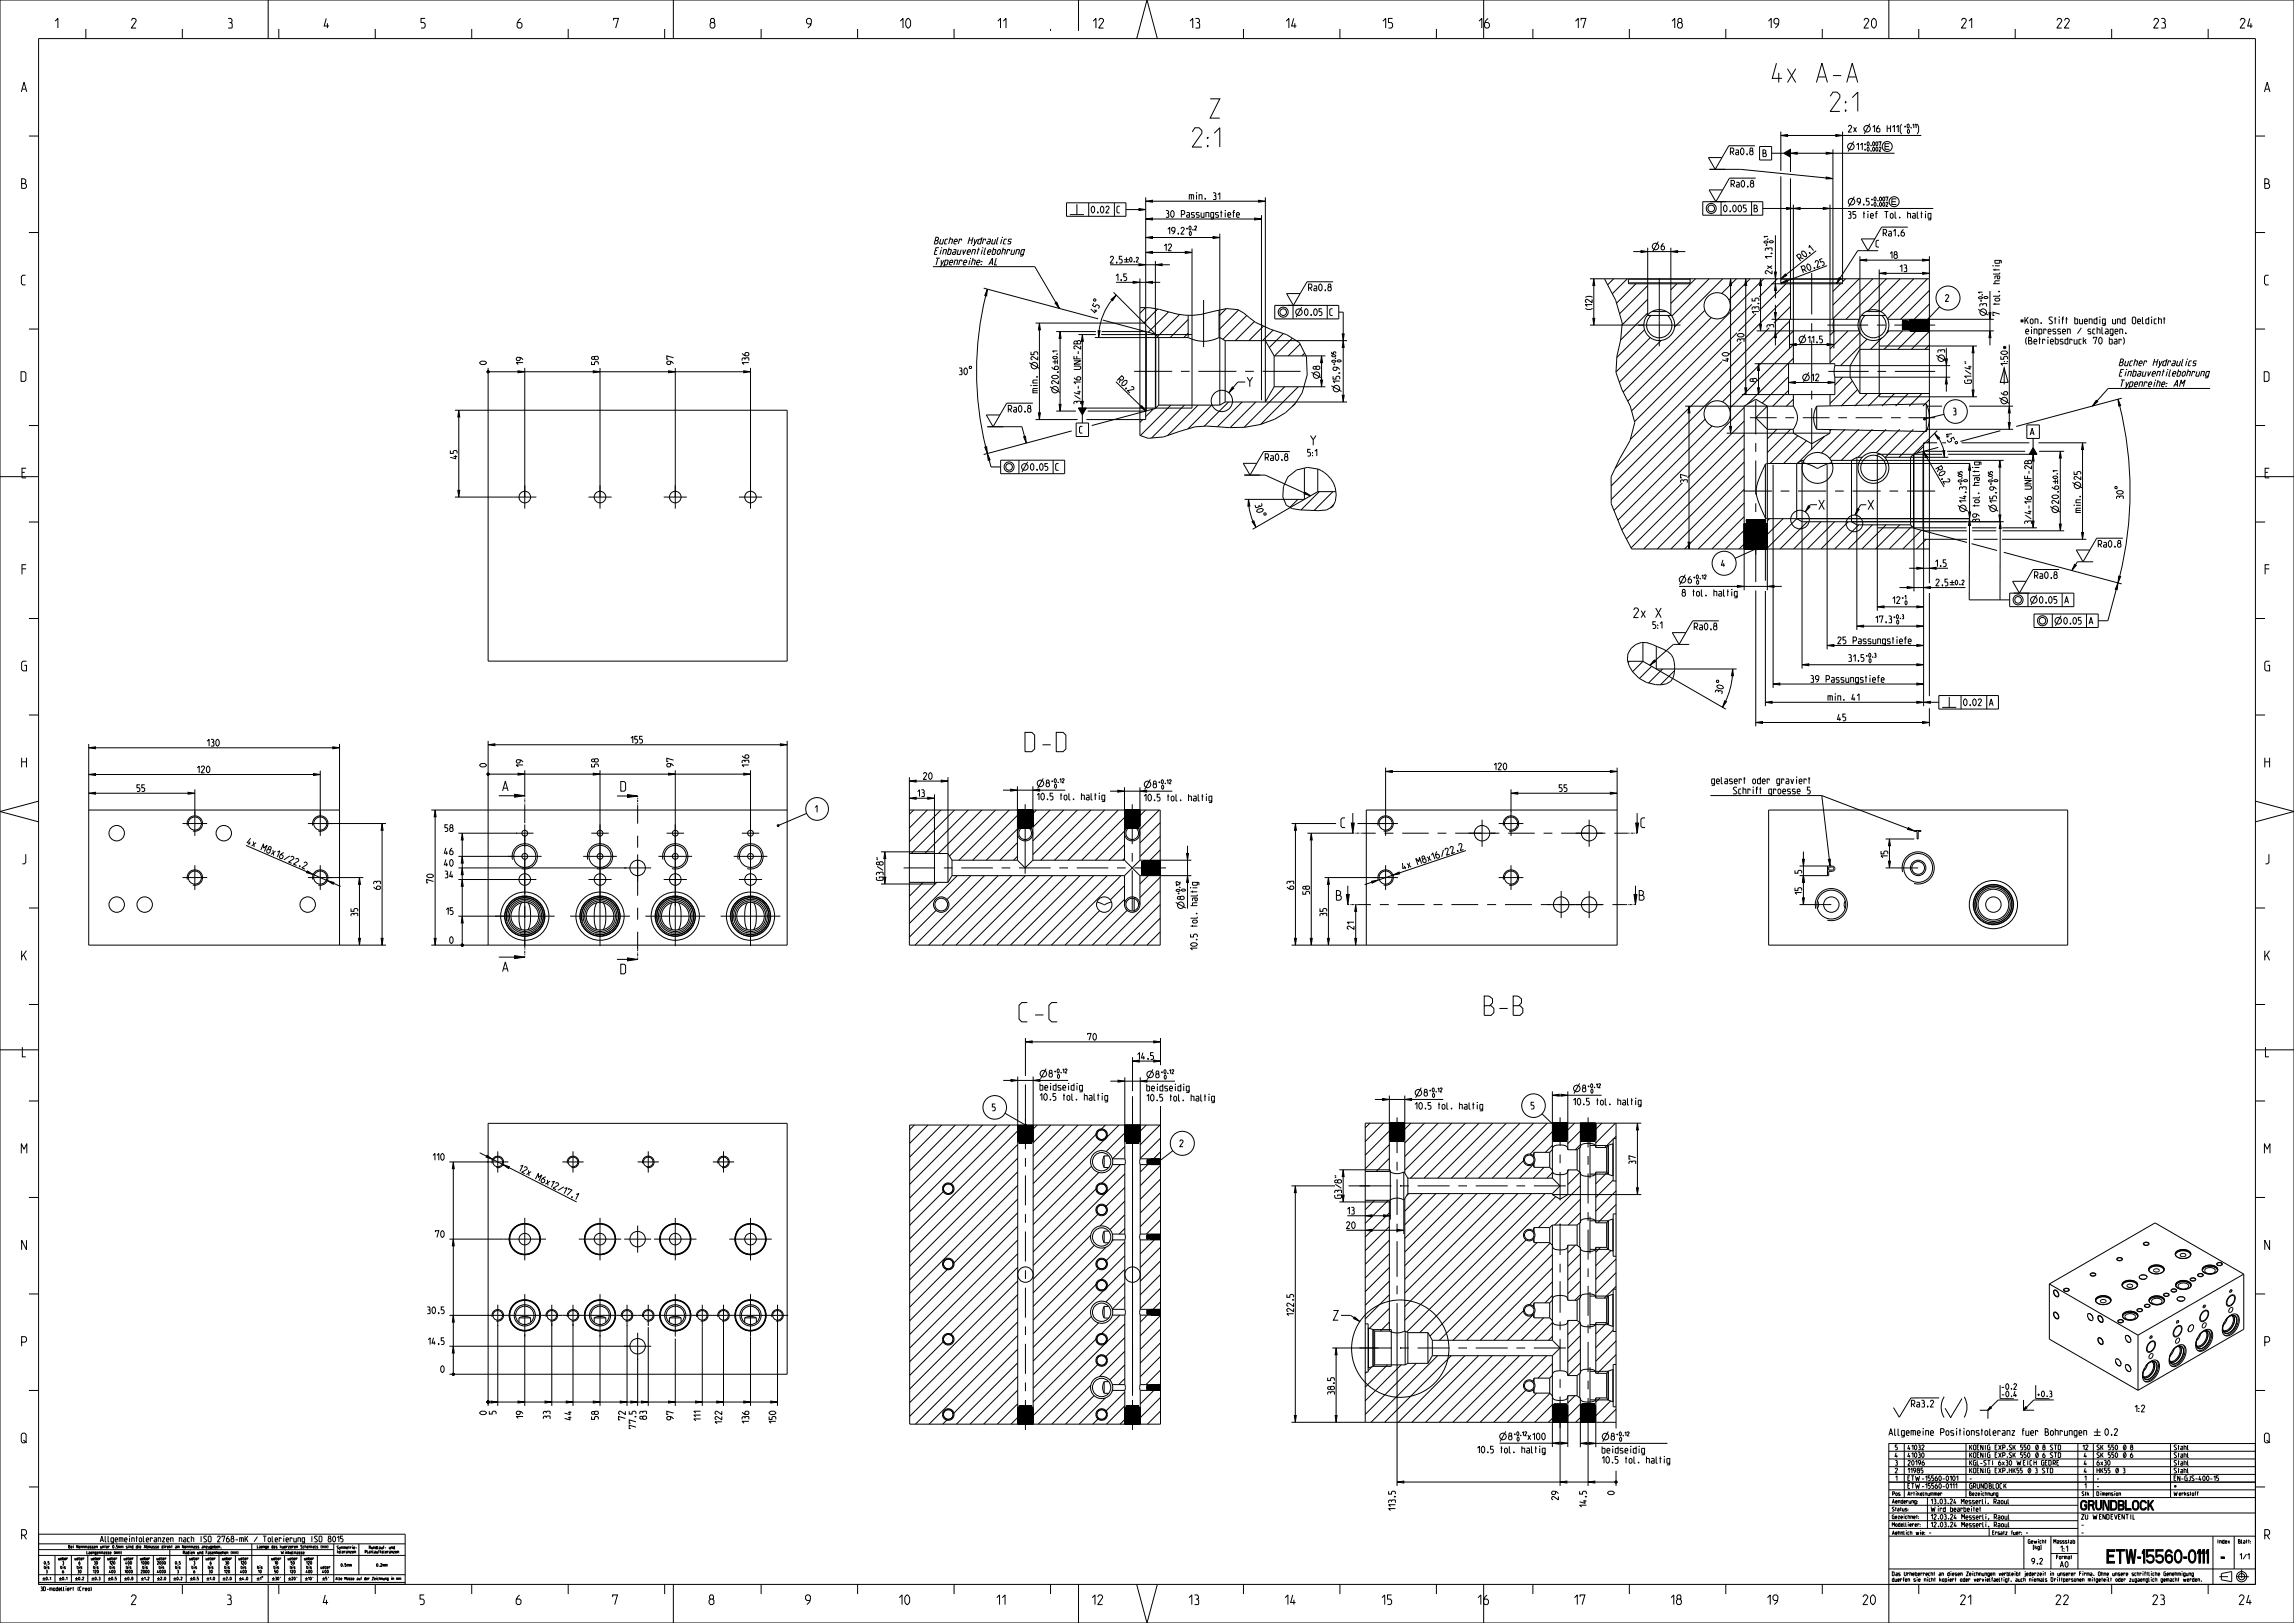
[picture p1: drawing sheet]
<svg xmlns="http://www.w3.org/2000/svg" width="1189mm" height="841mm" viewBox="0 0 1189 841" stroke-linecap="round" stroke-linejoin="round" font-family="sans-serif">
<defs><g id="words">
<g font-size="13">
<text x="918" y="43">4x A-A</text>
<text x="942" y="58">2:1</text>
<text x="627" y="61">Z</text>
<text x="612" y="76">2:1</text>
<text x="533" y="390">D-D</text>
<text x="769" y="526">B-B</text>
<text x="529" y="530">C-C</text>
</g>
<g font-size="9.1">
<text x="1064" y="810">ETW-15560-0111</text>
<text x="1149" y="810">-</text>
</g>
<g font-size="6.5">
<text x="28" y="15">1</text>
<text x="68" y="15">2</text>
<text x="118" y="15">3</text>
<text x="168" y="15">4</text>
<text x="218" y="15">5</text>
<text x="268" y="15">6</text>
<text x="318" y="15">7</text>
<text x="368" y="15">8</text>
<text x="418" y="15">9</text>
<text x="466" y="15">10</text>
<text x="516" y="15">11</text>
<text x="566" y="15">12</text>
<text x="616" y="15">13</text>
<text x="666" y="15">14</text>
<text x="716" y="15">15</text>
<text x="766" y="15">16</text>
<text x="816" y="15">17</text>
<text x="866" y="15">18</text>
<text x="916" y="15">19</text>
<text x="966" y="15">20</text>
<text x="1016" y="15">21</text>
<text x="1066" y="15">22</text>
<text x="1116" y="15">23</text>
<text x="1161" y="15">24</text>
<text x="11" y="48">A</text>
<text x="1174" y="48">A</text>
<text x="11" y="98">B</text>
<text x="1174" y="98">B</text>
<text x="11" y="148">C</text>
<text x="1174" y="148">C</text>
<text x="11" y="198">D</text>
<text x="1174" y="198">D</text>
<text x="645" y="200">Y</text>
<text x="680" y="231">Y</text>
<text x="11" y="248">E</text>
<text x="1174" y="248">E</text>
<text x="942" y="264">X</text>
<text x="967" y="264">X</text>
<text x="11" y="298">F</text>
<text x="1174" y="298">F</text>
<text x="846" y="320">2x X</text>
<text x="11" y="348">G</text>
<text x="1174" y="348">G</text>
<text x="11" y="398">H</text>
<text x="1174" y="398">H</text>
<text x="11" y="448">J</text>
<text x="1174" y="448">J</text>
<text x="11" y="498">K</text>
<text x="1174" y="498">K</text>
<text x="11" y="548">L</text>
<text x="1174" y="548">L</text>
<text x="11" y="598">M</text>
<text x="1174" y="598">M</text>
<text x="11" y="648">N</text>
<text x="1174" y="648">N</text>
<text x="690" y="684">Z</text>
<text x="11" y="698">P</text>
<text x="1174" y="698">P</text>
<text x="11" y="748">Q</text>
<text x="1174" y="748">Q</text>
<text x="1078" y="783">GRUNDBLOCK</text>
<text x="11" y="798">R</text>
<text x="1174" y="798">R</text>
<text x="68" y="831">2</text>
<text x="118" y="831">3</text>
<text x="168" y="831">4</text>
<text x="218" y="831">5</text>
<text x="268" y="831">6</text>
<text x="318" y="831">7</text>
<text x="368" y="831">8</text>
<text x="418" y="831">9</text>
<text x="466" y="831">10</text>
<text x="516" y="831">11</text>
<text x="566" y="831">12</text>
<text x="616" y="831">13</text>
<text x="666" y="831">14</text>
<text x="716" y="831">15</text>
<text x="766" y="831">16</text>
<text x="816" y="831">17</text>
<text x="866" y="831">18</text>
<text x="916" y="831">19</text>
<text x="966" y="831">20</text>
<text x="1016" y="831">21</text>
<text x="1066" y="831">22</text>
<text x="1116" y="831">23</text>
<text x="1161" y="831">24</text>
</g>
<g font-size="6.4">
<text x="985" y="69">(</text>
<text x="994" y="69">)</text>
</g>
<g font-size="4.7">
<text x="484" y="126">Bucher Hydraulics</text>
<text x="484" y="132">Einbauventilebohrung</text>
<text x="484" y="137">Typenreihe: AL</text>
<text x="1098" y="190">Bucher Hydraulics</text>
<text x="1098" y="195">Einbauventilebohrung</text>
<text x="1098" y="200">Typenreihe: AM</text>
</g>
<g font-size="4.6">
<text x="971" y="68">16 H11</text>
<text x="962" y="78">11</text>
<text x="896" y="80">Ra0,8</text>
<text x="914" y="81">B</text>
<text x="897" y="97">Ra0,8</text>
<text x="616" y="103">min. 31</text>
<text x="963" y="106">9,5</text>
<text x="579" y="110">C</text>
<text x="604" y="113">30 Passungstiefe</text>
<text x="909" y="110">B</text>
<text x="958" y="113">35 tief Tol. haltig</text>
<text x="605" y="121">19,2</text>
<text x="975" y="122">Ra1,6</text>
<text x="603" y="130">12</text>
<text x="861" y="129">6</text>
<text x="972" y="128">C</text>
<text x="575" y="136">2,5</text>
<text x="933" y="135" transform="rotate(-38 933 135)">R0,1</text>
<text x="980" y="134">18</text>
<text x="918" y="142" transform="rotate(-90 918 142)">2x 1,3</text>
<text x="935" y="141" transform="rotate(-21 935 141)">R0,25</text>
<text x="985" y="141">13</text>
<text x="578" y="145">1,5</text>
<text x="678" y="151">Ra0,8</text>
<text x="825" y="160" transform="rotate(-90 825 160)">(12)</text>
<text x="1008" y="156">2</text>
<text x="1030" y="159" transform="rotate(-90 1030 159)">3</text>
<text x="689" y="163">C</text>
<text x="912" y="162" transform="rotate(-90 912 162)">13,5</text>
<text x="1036" y="164" transform="rotate(-90 1036 164)">7 tol. haltig</text>
<text x="1047" y="168">*Kon. Stift buendig und Oeldicht</text>
<text x="919" y="170" transform="rotate(-90 919 170)">3</text>
<text x="1049" y="173">einpressen / schlagen.</text>
<text x="904" y="177" transform="rotate(-90 904 177)">30</text>
<text x="937" y="178">11,5</text>
<text x="1049" y="178">(Betriebsdruck 70 bar)</text>
<text x="1008" y="183" transform="rotate(-90 1008 183)">3</text>
<text x="252" y="189" transform="rotate(-90 252 189)">0</text>
<text x="271" y="189" transform="rotate(-90 271 189)">19</text>
<text x="310" y="189" transform="rotate(-90 310 189)">58</text>
<text x="349" y="189" transform="rotate(-90 349 189)">97</text>
<text x="388" y="189" transform="rotate(-90 388 189)">136</text>
<text x="538" y="187" transform="rotate(-90 538 187)">25</text>
<text x="684" y="191" transform="rotate(-90 684 191)">8</text>
<text x="896" y="187" transform="rotate(-90 896 187)">40</text>
<text x="579" y="197" transform="rotate(44 579 197)">R0,2</text>
<text x="911" y="198" transform="rotate(-90 911 198)">8</text>
<text x="939" y="197">12</text>
<text x="549" y="199" transform="rotate(-90 549 199)">20,6</text>
<text x="694" y="198" transform="rotate(-90 694 198)">15,9</text>
<text x="1022" y="199" transform="rotate(-90 1022 199)">G1/4&quot;</text>
<text x="560" y="209" transform="rotate(-90 560 209)">3/4-16 UNF-2B</text>
<text x="522" y="214">Ra0,8</text>
<text x="1012" y="215">3</text>
<text x="560" y="224">C</text>
<text x="1052" y="225">A</text>
<text x="237" y="238" transform="rotate(-90 237 238)">45</text>
<text x="655" y="239">Ra0,8</text>
<text x="675" y="236">5:1</text>
<text x="547" y="244">C</text>
<text x="875" y="250" transform="rotate(-90 875 250)">37</text>
<text x="1079" y="249" transform="rotate(-90 1079 249)">25</text>
<text x="1019" y="260" transform="rotate(-90 1019 260)">14,3</text>
<text x="1035" y="260" transform="rotate(-90 1035 260)">15,9</text>
<text x="1067" y="261" transform="rotate(-90 1067 261)">20,6</text>
<text x="1026" y="270" transform="rotate(-90 1026 270)">39 tol. haltig</text>
<text x="1053" y="271" transform="rotate(-90 1053 271)">3/4-16 UNF-2B</text>
<text x="1087" y="284">Ra0,8</text>
<text x="892" y="294">4</text>
<text x="1003" y="294">1,5</text>
<text x="1054" y="300">Ra0,8</text>
<text x="875" y="302">6</text>
<text x="1003" y="304">2,5</text>
<text x="872" y="309">8 tol. haltig</text>
<text x="981" y="313">12</text>
<text x="1070" y="313">A</text>
<text x="972" y="323">17,3</text>
<text x="1083" y="323">A</text>
<text x="854" y="326">5:1</text>
<text x="877" y="326">Ra0,8</text>
<text x="952" y="334">25 Passungstiefe</text>
<text x="958" y="343">31,5</text>
<text x="938" y="354">39 Passungstiefe</text>
<text x="947" y="363">min. 41</text>
<text x="1031" y="366">A</text>
<text x="952" y="374">45</text>
<text x="107" y="387">130</text>
<text x="327" y="385">155</text>
<text x="102" y="400">120</text>
<text x="252" y="397" transform="rotate(-90 252 397)">0</text>
<text x="271" y="397" transform="rotate(-90 271 397)">19</text>
<text x="310" y="397" transform="rotate(-90 310 397)">58</text>
<text x="349" y="397" transform="rotate(-90 349 397)">97</text>
<text x="388" y="397" transform="rotate(-90 388 397)">136</text>
<text x="774" y="399">120</text>
<text x="479" y="404">20</text>
<text x="542" y="408">8</text>
<text x="887" y="406">gelasert oder graviert</text>
<text x="71" y="410">55</text>
<text x="476" y="413">13</text>
<text x="598" y="408">8</text>
<text x="808" y="410">55</text>
<text x="898" y="411">Schrift groesse 5</text>
<text x="538" y="415">10.5 tol. haltig</text>
<text x="593" y="415">10.5 tol. haltig</text>
<text x="422" y="421">1</text>
<text x="231" y="431">58</text>
<text x="230" y="443">46</text>
<text x="230" y="449">40</text>
<text x="978" y="444" transform="rotate(-90 978 444)">15</text>
<text x="231" y="455">34</text>
<text x="727" y="451" transform="rotate(-19 727 451)">4x M8x16/22,2</text>
<text x="934" y="452" transform="rotate(-90 934 452)">5</text>
<text x="197" y="461" transform="rotate(-90 197 461)">63</text>
<text x="225" y="457" transform="rotate(-90 225 457)">70</text>
<text x="458" y="456" transform="rotate(-90 458 456)">G3/8&quot;</text>
<text x="671" y="461" transform="rotate(-90 671 461)">63</text>
<text x="614" y="466" transform="rotate(-90 614 466)">8</text>
<text x="679" y="463" transform="rotate(-90 679 463)">58</text>
<text x="934" y="463" transform="rotate(-90 934 463)">15</text>
<text x="231" y="474">15</text>
<text x="185" y="475" transform="rotate(-90 185 475)">35</text>
<text x="688" y="475" transform="rotate(-90 688 475)">35</text>
<text x="702" y="482" transform="rotate(-90 702 482)">21</text>
<text x="233" y="489">0</text>
<text x="621" y="492" transform="rotate(-90 621 492)">10.5 tol. haltig</text>
<text x="564" y="539">70</text>
<text x="590" y="549">14,5</text>
<text x="544" y="558">8</text>
<text x="599" y="558">8</text>
<text x="539" y="565">beidseidig</text>
<text x="594" y="565">beidseidig</text>
<text x="738" y="568">8</text>
<text x="820" y="566">8</text>
<text x="514" y="576">5</text>
<text x="539" y="570">10.5 tol. haltig</text>
<text x="594" y="571">10.5 tol. haltig</text>
<text x="733" y="575">10.5 tol. haltig</text>
<text x="794" y="575">5</text>
<text x="816" y="573">10.5 tol. haltig</text>
<text x="611" y="594">2</text>
<text x="224" y="601">110</text>
<text x="848" y="603" transform="rotate(-90 848 603)">37</text>
<text x="269" y="606" transform="rotate(27 269 606)">12x M6x12/17,1</text>
<text x="695" y="621" transform="rotate(-90 695 621)">G3/8&quot;</text>
<text x="698" y="629">13</text>
<text x="226" y="641">70</text>
<text x="698" y="637">20</text>
<text x="221" y="681">30,5</text>
<text x="670" y="682" transform="rotate(-90 670 682)">122,5</text>
<text x="222" y="697">14,5</text>
<text x="228" y="711">0</text>
<text x="692" y="723" transform="rotate(-90 692 723)">38,5</text>
<text x="991" y="729">Ra3,2</text>
<text x="1104" y="732">1:2</text>
<text x="252" y="733" transform="rotate(-90 252 733)">0</text>
<text x="257" y="733" transform="rotate(-90 257 733)">5</text>
<text x="271" y="735" transform="rotate(-90 271 735)">19</text>
<text x="285" y="735" transform="rotate(-90 285 735)">33</text>
<text x="296" y="736" transform="rotate(-90 296 736)">44</text>
<text x="310" y="736" transform="rotate(-90 310 736)">58</text>
<text x="324" y="736" transform="rotate(-90 324 736)">72</text>
<text x="335" y="736" transform="rotate(-90 335 736)">83</text>
<text x="349" y="736" transform="rotate(-90 349 736)">97</text>
<text x="363" y="736" transform="rotate(-90 363 736)">111</text>
<text x="374" y="738" transform="rotate(-90 374 738)">122</text>
<text x="388" y="738" transform="rotate(-90 388 738)">136</text>
<text x="402" y="738" transform="rotate(-90 402 738)">150</text>
<text x="330" y="740" transform="rotate(-90 330 740)">77,5</text>
<text x="1091" y="744">0,2</text>
<text x="782" y="746">8</text>
<text x="792" y="746">x100</text>
<text x="835" y="746">8</text>
<text x="766" y="753">10.5 tol. haltig</text>
<text x="830" y="753">beidseidig</text>
<text x="830" y="758">10.5 tol. haltig</text>
<text x="808" y="777" transform="rotate(-90 808 777)">29</text>
<text x="837" y="774" transform="rotate(-90 837 774)">0</text>
<text x="723" y="783" transform="rotate(-90 723 783)">113,5</text>
<text x="822" y="781" transform="rotate(-90 822 781)">14,5</text>
</g>
<g font-size="4.5">
<text x="1003" y="243" transform="rotate(60 1003 243)">R0,2</text>
<text x="128" y="437" transform="rotate(23 128 437)">4x M8x16/22,2</text>
</g>
<g font-size="3.9">
<text x="1037" y="720">-0.2</text>
<text x="1037" y="724">-0.4</text>
<text x="1055" y="724">+0.3</text>
<text x="46" y="799">Allgemeintoleranzen nach ISO 2768-mK / Tolerierung ISO 8015</text>
<text x="1066" y="804">1:1</text>
<text x="1160" y="808">1/1</text>
<text x="1052" y="811">9,2</text>
<text x="1068" y="812">A0</text>
</g>
<g font-size="3.3">
<text x="982" y="755">4</text>
<text x="982" y="751">5</text>
<text x="988" y="755">41030</text>
<text x="988" y="751">41032</text>
<text x="1020" y="755">KOENIG EXP.SK 550 Ø 6 STD</text>
<text x="1020" y="751">KOENIG EXP.SK 550 Ø 8 STD</text>
<text x="1079" y="751">12</text>
<text x="1080" y="755">4</text>
<text x="1086" y="755">SK 550 Ø 6</text>
<text x="1086" y="751">SK 550 Ø 8</text>
<text x="1126" y="755">Stahl</text>
<text x="1126" y="751">Stahl</text>
<text x="982" y="759">3</text>
<text x="988" y="759">20196</text>
<text x="1020" y="759">KGL-STI 6x30 WEICH GEDRE</text>
<text x="1080" y="759">4</text>
<text x="1086" y="759">6x30</text>
<text x="1126" y="759">Stahl</text>
<text x="982" y="767">1</text>
<text x="982" y="763">2</text>
<text x="988" y="767">ETW-15560-0101</text>
<text x="988" y="763">11985</text>
<text x="1020" y="767">-</text>
<text x="1020" y="763">KOENIG EXP.HK55 Ø 3 STD</text>
<text x="1080" y="767">1</text>
<text x="1080" y="763">4</text>
<text x="1086" y="767">-</text>
<text x="1086" y="763">HK55 Ø 3</text>
<text x="1126" y="767">EN-GJS-400-15</text>
<text x="1126" y="763">Stahl</text>
<text x="988" y="771">ETW-15560-0111</text>
<text x="1020" y="771">GRUNDBLOCK</text>
<text x="1080" y="771">1</text>
<text x="1086" y="771">-</text>
<text x="1126" y="771">*</text>
<text x="1000" y="779">13.03.24 Messerli, Raoul</text>
<text x="1000" y="783">Wird bearbeitet</text>
<text x="1000" y="791">12.03.24</text>
<text x="1000" y="787">12.03.24 Messerli, Raoul</text>
<text x="1017" y="791">Messerli, Raoul</text>
<text x="1078" y="791">-</text>
<text x="1078" y="787">ZU WENDEVENTIL</text>
<text x="1000" y="795">-</text>
<text x="1050" y="795">-</text>
<text x="1078" y="795">-</text>
</g>
<g font-size="3.2">
<text x="585" y="136">0,2</text>
<text x="548" y="186" transform="rotate(-90 548 186)">0,1</text>
<text x="1066" y="248" transform="rotate(-90 1066 248)">0,1</text>
<text x="1013" y="303">0,2</text>
</g>
<g font-size="2.7">
<text x="987" y="66">+0,11</text>
<text x="989" y="69">0</text>
<text x="966" y="76">+0,007</text>
<text x="966" y="78">+0,002</text>
<text x="970" y="104">+0,007</text>
<text x="970" y="107">+0,002</text>
<text x="615" y="119">+0,2</text>
<text x="616" y="122">0</text>
<text x="919" y="126" transform="rotate(-90 919 126)">0</text>
<text x="916" y="127" transform="rotate(-90 916 127)">+0,1</text>
<text x="1030" y="155" transform="rotate(-90 1030 155)">0</text>
<text x="1028" y="156" transform="rotate(-90 1028 156)">+0,1</text>
<text x="692" y="189" transform="rotate(-90 692 189)">+0,05</text>
<text x="695" y="188" transform="rotate(-90 695 188)">0</text>
<text x="1017" y="251" transform="rotate(-90 1017 251)">+0,05</text>
<text x="1020" y="250" transform="rotate(-90 1020 250)">0</text>
<text x="1033" y="251" transform="rotate(-90 1033 251)">+0,05</text>
<text x="1036" y="250" transform="rotate(-90 1036 250)">0</text>
<text x="878" y="300">+0,12</text>
<text x="879" y="303">0</text>
<text x="986" y="311">+1</text>
<text x="987" y="313">0</text>
<text x="981" y="321">+0,3</text>
<text x="983" y="323">0</text>
<text x="967" y="341">+0,3</text>
<text x="969" y="343">0</text>
<text x="545" y="406">+0,12</text>
<text x="600" y="406">+0,12</text>
<text x="547" y="408">0</text>
<text x="602" y="409">0</text>
<text x="614" y="462" transform="rotate(-90 614 462)">0</text>
<text x="612" y="463" transform="rotate(-90 612 463)">+0,12</text>
<text x="546" y="556">+0,12</text>
<text x="602" y="556">+0,12</text>
<text x="548" y="559">0</text>
<text x="603" y="559">0</text>
<text x="823" y="564">+0,12</text>
<text x="741" y="566">+0,12</text>
<text x="742" y="569">0</text>
<text x="825" y="566">0</text>
<text x="785" y="744">+0,12</text>
<text x="786" y="747">0</text>
<text x="838" y="744">+0,12</text>
<text x="839" y="747">0</text>
</g>
<g font-size="2.6">
<text x="980" y="779">Aenderung:</text>
<text x="981" y="775">Pos</text>
<text x="988" y="775">Artikelnummer</text>
<text x="1020" y="775">Bezeichnung</text>
<text x="1079" y="775">Stk</text>
<text x="1086" y="775">Dimension</text>
<text x="1126" y="775">Werkstoff</text>
<text x="980" y="783">Status:</text>
<text x="980" y="791">Modellierer:</text>
<text x="980" y="787">Gezeichnet:</text>
<text x="980" y="795">Aehnlich wie:</text>
<text x="1032" y="795">Ersatz fuer:</text>
<text x="1051" y="800">Gewicht</text>
<text x="1053" y="803">[kg]</text>
<text x="1064" y="800">Massstab</text>
<text x="1149" y="800">Index</text>
<text x="1159" y="800">Blatt:</text>
<text x="1065" y="808">Format</text>
<text x="980" y="817">Das Urheberrecht an diesen Zeichnungen verbleibt jederzeit in unserer Firma.</text>
<text x="980" y="820">duerfen sie nicht kopiert oder vervielfaeltigt, auch niemals Drittpersonen</text>
<text x="1082" y="820">mitgeteilt oder zugaenglich gemacht werden.</text>
<text x="1088" y="817">Ohne unsere schriftliche Genehmigung</text>
<text x="21" y="824">3D-modelliert (Creo)</text>
</g>
<g font-size="2">
<text x="33" y="802">Bei Nennmassen unter 0.5mm sind die Abmasse direkt am Nennmass anzugeben.</text>
<text x="131" y="802">Laenge des kuerzeren Schenkels (mm)</text>
<text x="174" y="803">Symmetrie-</text>
<text x="190" y="803">Rundlauf- und</text>
<text x="30" y="808">ueber</text>
<text x="38" y="808">ueber</text>
<text x="44" y="805">Laengenmasse (mm)</text>
<text x="47" y="808">ueber</text>
<text x="55" y="808">ueber</text>
<text x="64" y="808">ueber</text>
<text x="72" y="808">ueber</text>
<text x="81" y="808">ueber</text>
<text x="93" y="805">Radien und Fasenhoehen (mm)</text>
<text x="98" y="808">ueber</text>
<text x="106" y="808">ueber</text>
<text x="115" y="808">ueber</text>
<text x="123" y="808">ueber</text>
<text x="140" y="808">ueber</text>
<text x="145" y="805">Winkelmasse</text>
<text x="149" y="808">ueber</text>
<text x="157" y="808">ueber</text>
<text x="174" y="805">toleranzen</text>
<text x="187" y="805">Planlauftoleranzen</text>
<text x="22" y="811">0.5</text>
<text x="22" y="813">bis</text>
<text x="24" y="815">3</text>
<text x="31" y="813">bis</text>
<text x="32" y="811">3</text>
<text x="32" y="815">6</text>
<text x="39" y="813">bis</text>
<text x="40" y="815">30</text>
<text x="41" y="811">6</text>
<text x="48" y="813">bis</text>
<text x="48" y="815">120</text>
<text x="49" y="811">30</text>
<text x="56" y="811">120</text>
<text x="56" y="813">bis</text>
<text x="56" y="815">400</text>
<text x="64" y="815">1000</text>
<text x="65" y="811">400</text>
<text x="65" y="813">bis</text>
<text x="73" y="811">1000</text>
<text x="73" y="815">2000</text>
<text x="73" y="813">bis</text>
<text x="81" y="811">2000</text>
<text x="81" y="815">4000</text>
<text x="82" y="813">bis</text>
<text x="90" y="811">0.5</text>
<text x="90" y="813">bis</text>
<text x="92" y="815">3</text>
<text x="99" y="813">bis</text>
<text x="100" y="811">3</text>
<text x="100" y="815">6</text>
<text x="107" y="813">bis</text>
<text x="108" y="815">30</text>
<text x="109" y="811">6</text>
<text x="116" y="813">bis</text>
<text x="116" y="815">120</text>
<text x="117" y="811">30</text>
<text x="124" y="811">120</text>
<text x="124" y="813">bis</text>
<text x="124" y="815">400</text>
<text x="133" y="813">bis</text>
<text x="134" y="815">10</text>
<text x="141" y="813">bis</text>
<text x="142" y="811">10</text>
<text x="142" y="815">50</text>
<text x="150" y="813">bis</text>
<text x="150" y="815">120</text>
<text x="151" y="811">50</text>
<text x="158" y="811">120</text>
<text x="158" y="813">bis</text>
<text x="158" y="815">400</text>
<text x="166" y="813">ueber</text>
<text x="167" y="815">400</text>
<text x="177" y="812">0.5mm</text>
<text x="195" y="812">0.2mm</text>
</g>
<text font-size="1.8" x="172" y="819">Alle Masse auf der Zeichnung in mm</text>
</g></defs>
<g fill="#000">
<path d="M923 70h4v1zM928 79h4v1zM925 79l3-2v4zM947 79h3l-3 1zM952 70h3l-3 1zM947 92l3 1h-4zM594 104h3v1zM594 113h3v1zM650 113h4l-4 1zM652 104h4l-4 1zM930 108h3v1zM945 108h4l-4 1z"/>
<path d="M590 137h4l-4 1zM594 123h3v1zM594 131l3-1v1zM599 137h3v1zM614 130l4 1h-4zM629 123h3l-3 1zM851 130h3l-3 1zM866 130h4v1zM964 135l4-1v1zM997 134l3 1h-3zM512 150l-1 3h-1zM547 157h1l1 3z"/>
<path d="M576 155l3-2-2 3zM587 146h4l-4 1zM594 146h3v1zM826 144l1 4h-1zM897 144v4h-1zM905 144v4h-1zM913 144v4h-1zM920 141h1l-1 3zM920 147l1 4h-1zM925 142l1 1-3 2zM923 147l3-2v1zM953 144h1l-2 3z"/>
<path d="M974 142l4-1v1zM997 141l3 1h-3zM539 167v4h-1zM549 172l1 3h-1zM569 171h1l-1 4zM696 177l1 3h-1zM826 165h1l-1 3zM912 168h1v3zM920 162h1l-1 3zM920 171l1 4h-1zM928 179l3-1v1zM947 178l4 1h-4z"/>
<path d="M998 166h1v1zM1023 179v4h-1zM1031 171l1 4h-1zM1031 162h1l-1 3zM253 192v1zM268 192l4 1h-4zM307 192l4 1h-4zM346 192l4 1h-4zM385 192l4 1h-4zM685 184v4h-1zM911 188l1 4h-1zM927 198h4v1z"/>
<path d="M948 198h3l-3 1zM1009 195v4h-1zM1008 186h1v3zM238 213v3h-1zM538 214h1v3zM549 210h1l-1 3zM559 211h4l-2 4zM560 208h1v3zM592 210l2 3-3-2zM639 201h1l-3 3zM684 197h1v3zM696 205h1l-1 3z"/>
<path d="M875 210l1 4h-1zM904 201h1v3zM911 201h1l-1 3zM997 217h1v1zM1022 202h1v4zM1041 210l1 4h-1zM1086 207l1 1-2 2zM1098 207l1 3h-1zM510 232l1-1 1 4zM531 226h1v4zM896 221h1v3zM997 234l2 3h-1z"/>
<path d="M1003 225l2 2-1 1zM1007 234l1-1v4zM1037 239v3h-1zM1041 219h1l-1 3zM1054 232l2 3h-4zM1068 234v3h-1zM1079 229l1 4h-1zM237 254h1v4zM647 259l1 3h-1zM676 255l3 2-3-1zM1021 240v4h-1zM649 270h1l1 3z"/>
<path d="M937 262l1 1-2 2zM963 264h1l-3 3zM1020 265h1v4zM1036 267h1v3zM1053 270h1v4zM1067 272h1v3zM1079 276h1l-1 3zM875 281h1l-1 3zM910 284v1zM994 294h3l-3 1zM1000 294h4v1zM1075 292l1 1-2 3z"/>
<path d="M901 303l3 1h-3zM916 304l4-1v1zM973 314h4v1zM989 304h3l-3 1zM997 304h4v1zM994 314h3l-3 1zM1098 299h1l-1 3zM947 334h4v1zM962 324h4v1zM994 324h3l-3 1zM857 342l1 1-3 2zM898 347v3h-1z"/>
<path d="M919 354h4v1zM934 344h4v1zM994 344h3l-3 1zM994 354h3l-3 1zM894 363l1 1-2 2zM910 374h4v1zM915 364l4-1v1zM994 363l3 1h-3zM997 374h3l-3 1zM46 387h3v1zM172 387h4l-4 1zM253 386l3-1v1z"/>
<path d="M404 385l4 1h-4zM718 400l4-1v1zM835 399l3 1h-3zM46 401h3v1zM46 411h3v1zM97 411h4l-4 1zM162 401h4l-4 1zM226 420v3h-1zM253 401v1zM267 412h5l-5 1zM268 401h4l-4 1zM307 401h4l-4 1z"/>
<path d="M325 412h5l-5 1zM346 401h4l-4 1zM385 401h4l-4 1zM471 414l4-1v1zM471 405l4-1v1zM481 413l3 1h-3zM488 404l3 1h-3zM524 409h3l-3 1zM535 409h4v1zM579 409l4 1h-4zM591 410l3-1v1zM783 411h4v1z"/>
<path d="M835 411h3l-3 1zM198 427l1 3h-1zM240 432v3h-1zM403 428l1-1v1zM671 427l1 3h-1zM680 432v3h-1zM700 426h2l-1 6zM848 426h1v6zM979 435l1 3h-1zM989 429l3 2-3-1zM159 451l3 2-3-1zM170 456l3 1v1z"/>
<path d="M186 455l1 3h-1zM240 456v3h-1zM240 444v3h-1zM240 450v3h-1zM459 441v4h-1zM458 455h1v3zM615 442h1v4zM616 454v3h-1zM689 455v3h-1zM711 457l3-1-3 2zM722 453l3-1v1zM934 445h1v4z"/>
<path d="M935 454v3h-1zM948 445h1v4zM979 446h1l-1 4zM240 475v3h-1zM698 463h1v6zM703 469v3h-1zM847 463h1v6zM934 465h1v4zM186 486h1l-1 4zM198 486h1l-1 4zM225 486h1v4zM239 490l1-1v1z"/>
<path d="M267 495l5 1-5 1zM325 496l5 1-5 1zM671 486h1l-1 4zM679 486h1v4zM688 486h1v4zM702 486h1v4zM531 540l4-1v1zM598 539l3 1h-3zM524 559l3 1h-3zM535 560l4-1v1zM587 550l3-1v1zM579 560h4l-4 1z"/>
<path d="M591 560h3v1zM717 569l3 1h-3zM728 570l4-1v1zM805 568l3-1v1zM809 567l4 1h-4zM531 583h1zM805 583h1v1zM849 582v3h-1zM235 602v4h-1zM252 599l3 2-3-1zM261 603l3 2zM600 602h1z"/>
<path d="M671 614l1 4h-1zM696 606l1 4h-1zM848 615h1v4zM696 619h1l-1 4zM708 630l3-1v1zM708 637h3v1zM717 629l4 1h-4zM724 637h4l-4 1zM235 642v4h-1zM235 698v3h-1zM235 682v3h-1zM693 698v4h-1z"/>
<path d="M702 682l3 3-3-2zM234 712h1zM253 726v1zM254 726l4 1h-4zM268 726l4 1h-4zM282 726l4 1h-4zM293 726l4 1h-4zM307 726l4 1h-4zM321 726l4 1h-4zM327 726l3 1h-3zM332 726l4 1h-4zM346 726l4 1h-4z"/>
<path d="M360 726l4 1h-4zM371 726l4 1h-4zM385 726l4 1h-4zM399 726l4 1h-4zM671 733h1l-1 4zM692 733h1v4zM1032 729v1l-2 1zM1050 729l1 1-2 1zM805 748l3-1v1zM809 747l4 1h-4zM819 748l4-1v1zM824 747l3 1h-3z"/>
<path d="M724 768l4-1v1zM809 768l3-1v1zM823 768l4-1v1zM837 768h1z"/>
</g>
<g fill="none" stroke="#000" stroke-width=".52">
<path d="M0 0h1189v841h-1189zM45 15v5M95 15v5M139 0v20M144 15v5M194 15v5M244 15v5M295 15v5M345 15v5M349 0v20M394 15v5M444 15v5"/>
<path d="M495 15v5M545 15v1M559 0v16M644 15v5M694 15v5M745 15v5M769 0v20M794 15v5M844 15v5M895 15v5M944 15v5M979 0v20"/>
<path d="M995 15v5M1044 15v5M1095 15v5M1144 15v5M20 20h1149v801h-1149zM589 20l5-20 6 20M15 71h5M910 76h-14l-7 12-4-6h8M912 76h6v7h-6zM918 79h7M923 70h4v1zM923 68v21"/>
<path d="M925 79l3-2v4zM927 70h25M928 79h4v1zM928 77v12M932 79h15M947 79h3l-3 1zM950 77v88M950 79h32M952 70h3l-3 1zM955 68v79M955 70h41M958 66v-1h2l-2 3h2"/>
<path d="M961 66l1 2M961 73l-3 6M962 66l-1 2M969 64l-3 5M977 76h2M979 74h-2v3h2M1169 71h5M886 88h16l45 4M910 92h-14l-7 13-3-7h7M923 91v56M928 92v73M947 92l3 1h-4z"/>
<path d="M594 104h3v1zM594 113h3v1zM594 102v115h-31M597 113h53M597 104h55M650 113h4l-4 1zM652 104h4l-4 1zM654 111v96M656 102v106l4-8M886 105h9M930 108h3v1zM930 106v82"/>
<path d="M933 108h12M945 108h4l-4 1zM949 106v82M949 108h53M961 102l-3 5M981 105h2M983 103h-2v3h2M989 118h-14l-7 12-3-6h7M15 121h5M484 138h52l13 22M575 137h15M583 135h2"/>
<path d="M583 136h2M590 137h4l-4 1zM594 123h3v1zM594 131l3-1v1zM594 137h5M597 131h17M597 123h32M599 137h3v1zM599 135v77M602 137h4M614 130l4 1h-4zM618 129v82h-59"/>
<path d="M629 123h3l-3 1zM632 121v89M847 130h4M851 130h3l-3 1zM854 128v35M854 130h12M860 125l-3 5M866 130h4v1zM866 128v35M870 130h4M920 122v19M941 130l-15 12"/>
<path d="M947 138l-21 7M964 135l4-1v1zM964 133v71M968 135h29M973 130h-10l-9 14M974 140v66h51M997 134l3 1h-3zM1000 133v169M1169 121h5M510 149l59 16M511 153a165 165 0 0 0 0 79M512 150l-1 3h-1z"/>
<path d="M547 157h1l1 3zM567 157l-1 1 2 1 1-1 1 1-1 1M567 155h1v1h-1zM576 155l3-2-2 3zM576 156l-4 6-2 9M577 151l24 24v35M578 146h9M587 146h4l-4 1zM591 144v82l4 1 8-1 8-2a50 50 0 0 1 26-2 43 43 0 0 0 34-13l4-5 3-10-1-9-4-7-6-5-8-2-8-4-3-2a15 15 0 0 0-19-4 36 36 0 0 1-23 1M591 159a34 34 0 0 1 15 3M591 146h3M594 159l-3 3"/>
<path d="M594 146h3v1zM597 146h4M636 160l-4 4M667 158h9M691 146h-14l-7 12-3-6h7M824 144h176M826 144l1 4h-1zM826 148v17M832 144l5 12 4 11-1 9M836 144l-3 4M843 144l-7 8M844 144v1"/>
<path d="M844 147h1h31M844 145v2M844 147h32M844 145h32M848 147l-10 10M854 148l-15 15M854 155l-13 13M869 147l-3 3M876 145v2M876 144v1M879 144l-13 13M886 144l-19 20"/>
<path d="M893 144l-25 25M897 144v4h-1zM897 148v73M900 144l-8 8M905 144v4h-1zM905 148v53M907 144l-11 11M908 158l-61 60M913 144v4h-1zM913 148v20M914 144l-68 69M920 141h1l-1 3z"/>
<path d="M920 158v4M920 147l1 4h-1zM920 144v3M920 151v4M921 144l-9 10M923 144h32M923 147h1M923 147h32M923 147l3-2v1zM925 142l1 1-3 2zM926 147l-14 14M928 152l-24 24"/>
<path d="M928 159l-9 8M953 144h1l-2 3zM954 147l-4 4M955 147h-37M957 144l-2 2M964 144l-14 14M971 144l-21 21M974 142l4-1v1zM978 142h19M978 144l-21 21M985 144l-17 17M992 144l-17 17"/>
<path d="M997 141l3 1h-3zM999 144l-21 21M1000 151l-15 14M1000 158l-13 13M1005 159l-6 7M1031 151v11M15 171h5M537 167h57M539 167v4h-1zM539 171v43M547 172h21M549 172l1 3h-1z"/>
<path d="M549 175v35M559 173h9M561 177v31M565 160l2 2 1-2M567 161h2M567 175h49M569 171h1l-1 4zM571 173h47M571 172h23M572 166l27 7M594 172v41M599 173v38"/>
<path d="M600 160l-7 7M606 162l-11 10M611 163l-11 11M616 175a17 17 0 0 0 16 0M616 166l-10 9M616 173l-2 2M616 163v12M632 175h.1M632 161v14M632 175l3 2M635 177v31M635 177h63"/>
<path d="M642 161l-10 10M646 163l-12 13M650 167l-10 10M655 169l-8 8M656 177l4 7M660 171l-6 6M665 173l-7 7M670 175l-9 9M674 178l-6 6M696 177l1 3h-1zM824 168h28M826 165h1l-1 3z"/>
<path d="M840 176l-2 9v8l3 9 4 8 2 9-2 9-10 19v14l6 14 5 9h154M852 171l-14 14M854 162l-14 14M855 175l-17 18M861 176l-22 22M884 161l-43 42M887 165l-43 43M900 172l-55 56M903 177l-7 7M910 163l-9 9M911 171h53M912 168h1v3z"/>
<path d="M917 170l-82 82M918 165h46M920 162h1l-1 3zM920 171l1 4h-1zM920 165v6M920 175v4M928 179l3-1v1zM928 166l-93 93M928 165v16M930 172l-37 36M930 179l-19 18M931 179h16"/>
<path d="M936 173l-3 6M947 178l4 1h-4zM951 171v-6v16M951 171l-2 3M958 171l-9 10M964 172l-15 16M968 176l-14 13M974 179h51M975 175l-5 6M978 171h55M978 165h55M979 171l-1 2"/>
<path d="M986 171l4-1v1M986 171l-9 10M986 166v1M987 166l-1 1M987 166l-1 2M988 166l-2 2M988 166l-2 3M989 166l-3 3M989 166l-3 4M990 166l-4 4M990 165v2l-4-1v5M990 165h.1"/>
<path d="M990 165v1M991 165l-1 1M991 165l-5 6M992 165l-6 6M992 165l-5 6M993 165l-6 6M993 165l-5 6M994 165l-6 6M994 165l-5 5M995 165l-6 5M995 165l-5 5M995 165l-5 6"/>
<path d="M996 165l-6 6M997 165l-7 6M997 165l-6 6M998 165l-7 6M998 166h1v1zM998 165l-6 6M999 165l-7 6M999 165l-6 6M1000 165l-7 6M1000 165l-6 6M1000 165l-16 16M1000 166l-6 5"/>
<path d="M1000 166l-5 5M1000 167l-5 4M1000 167l-4 4M1000 168l-4 3M1000 168l-3 3M1000 169l-3 2M1000 169l-2 2M1000 170l-2 1M1000 170l-1 1M1000 171h-1M1000 171h.1M1000 172l-9 9"/>
<path d="M1000 179l-2 2M1023 179v4h-1zM1025 160l6 3M1031 162h1l-1 3zM1031 171l1 4h-1zM1031 165v6M1031 175v4M1038 179l2 2M1039 179v2M1040 179l-2 2M1041 179v31M1169 171h5"/>
<path d="M253 192v1zM253 191v152h155v-130h-172M253 193h132M268 192l4 1h-4zM272 191v67M307 192l4 1h-4zM311 191v67M346 192l4 1h-4zM350 191v67M385 192l4 1h-4zM389 191v67M497 191h2l-1 1"/>
<path d="M498 192l1 1v1h-2M500 191h1v1v1v1l-1-1zM503 190h1l-1 1h-1zM533 188l6 3M535 200h.1M535 200h3M537 195h1zM538 197h-3v1h3M547 186v3M548 186v3M578 198l13 13M645 198h-3l-3 3"/>
<path d="M660 184h27M660 184v16M676 183l-1 1M680 193l5 3M684 197h1v3zM685 184v4h-1zM685 188v9M690 200l5 3M696 180v25M892 187l-55 56M909 188h42v1M910 198l-14 14"/>
<path d="M911 188l1 4h-1zM911 192v9M927 198h4v1zM927 195l-14 14M927 188v16M930 186l-24 23M931 198h17M938 193l-3 5M948 198h3l-3 1zM951 189v6M951 195v9h-48M951 195h60"/>
<path d="M951 189h60M955 195l-4 5M960 197l-11 12M1000 181h-36l-5 8v6l5 9M1004 184l5 3M1008 186h1v3zM1009 195v4h-1zM1009 180v6M1009 189v6M1009 199v4M1023 183v19M1037 185v1h2v-1h2v1"/>
<path d="M1038 182h2l1 1-1 1h-2l-1-1zM1038 180h2M1039 191l2 7h-4zM1039 187h.1M1039 190v9M1041 187h.1M1041 188h-4l1 1M238 213v3h-1zM238 216v38M535 209h-13l-7 12-4-6h7M535 202h3M537 217h21"/>
<path d="M538 201l-3 1v2h3M538 214h1v3zM544 200l5 3M547 213h11M549 210h1l-1 3zM558 219h6v7h-6zM559 211h4l-2 4zM560 208h1v3zM561 215v4M564 213h30M592 210l2 3-3-2zM592 217l-1 2"/>
<path d="M598 212l-4 4M599 212l-33 9M601 210h31M601 210l-2 2M607 210l-16 16M614 210l-17 17M621 210l-16 16M628 210l-12 12M635 208h63M635 208l-3 2M637 208l-13 13M639 201h1l-3 3z"/>
<path d="M644 208l-13 13M651 208l-13 14M660 200h27M666 200l-21 21M671 209l-1 2M673 200l-20 20M696 205h1l-1 3zM873 210h57M875 210l1 4h-1zM875 214v67M884 217l-47 47M904 211l-63 64"/>
<path d="M904 218l-29 30M904 201h1v3zM911 201h1l-1 3zM916 210l-6 6 6 6h14M916 210l-6-3-6 3v96M916 210v96M927 202l-8 8M930 210v1a9 9 0 0 1 0 11M930 207l-4 3M930 204v6M949 204v6M963 202l-9 8"/>
<path d="M964 204h36M968 204l-7 6M975 204l-7 6M982 204l-7 6M989 204l-7 6M996 204l-6 6M997 217h1v1zM999 210h8M1000 207l-3 3M1008 215l-10 2M1021 210h22M1022 202h1v4z"/>
<path d="M1036 206l5 3M1037 203a2.3 2.3 0 0 0 4 1l-1-1h-1v2M1041 219h1l-1 3zM1041 210l1 4h-1zM1041 214v5M1086 207l1 1-2 2zM1098 207l1 3h-1zM1099 210a184 184 0 0 1 0 89M1100 206l-55 15M1146 201h-53l-8 9M15 221h5M510 232l1-1 1 4z"/>
<path d="M512 221h18l1 5M531 226h1v4zM556 223l-46 13M669 234h-14l-7 12-4-6h7M887 221l-48 49M895 224h54M896 221h1v3zM904 225l-59 59M904 232l-52 52M904 239l-45 45M921 222l-5 5M928 222l-12 13"/>
<path d="M930 222v2l9 6 10-6M930 222h.1M932 226l-15 14M934 239h1M934 239l-3 1v29M934 239v107M934 240l8 3 8-3M936 228l-11 12M946 226l-14 14M949 223v1M949 239h90M949 222v1"/>
<path d="M956 222l-12 13M962 237l-2 2v31l2 2h28M962 237h3M962 237v89M963 222l-15 16M970 222l-16 17M977 237h33M978 222l-15 15M985 222l-13 13M992 222l-15 15M992 235v39M997 234l2 3h-1z"/>
<path d="M997 234v41M997 231l-3 4M997 234h10M999 237l9 15M999 222l-15 15M999 222h44M1000 228l-1 1M1003 225l2 2-1 1zM1004 229h-7v137M1004 223l-14 14v35M1005 232l-13 3v71M1005 227l2 6"/>
<path d="M1007 235h-34v81M1007 229h2M1007 234l1-1v4zM1009 234h41M1009 228l1 1h1v-2h2v1M1010 235h46M1010 226h-1M1012 225h-3l1 2M1013 229h1v1zM1017 229h35M1037 239v3h-1zM1037 223l-21 6"/>
<path d="M1051 220h6v7h-6zM1054 232l2 3h-4zM1054 227v5M1054 239v31M1057 229h24M1057 234h13M1068 234v3h-1zM1068 237v35M1079 229l1 4h-1zM1079 233v43M1169 221h5M0 247h20"/>
<path d="M236 258h30M237 254h1v4zM645 246h11l20 9M647 259l1 3h-1zM666 259h-1M667 247a14 14 0 0 1 19-2 14 14 0 0 1 5 18l-3 1-5 1-13-1-3-2-2-4v-6zM673 259l-4 4M676 243v16h-31M676 255l3 2-3-1zM683 255h9M683 255l-34 19M683 243v12"/>
<path d="M684 255l-10 9M691 255l-10 10M872 250l-29 29M904 247l-38 37M904 254l-31 30M915 241l-3 7a17 17 0 0 0 1 17l2 3 1 1h105M915 241v60M916 240l-1 1M916 240h105M916 240h.1M919 241v115M947 241v95"/>
<path d="M1021 240v4h-1zM1021 244v21M1037 242v25M1065 248v3M1066 248v3M1074 250l5 3M1078 257h.1M1079 259h-3v1h3M1096 252h1v1h-1zM1097 255l1-1h2l1 1-1 1h-2zM1099 258v-1h1l1 2M1099 257h-1l-1 1"/>
<path d="M1169 247h20M15 271h5M647 262l2 8M649 270h1l1 3zM652 264l2-1 1 1-1 1-1 1-2-1zM653 262l-1 1h-1l-1-1M654 261v1h-1M655 266h1v1h-1zM691 261l-1 2M904 261l-24 23M904 268l-17 16M904 271h.1"/>
<path d="M904 271v1M905 271l-1 1M905 269v2h-1M905 269h10M905 269h.1M905 269v1M906 269l-1 1M906 269l-1 2M907 269l-2 2M907 269l-3 4M908 269l-4 4M908 269l-4 5"/>
<path d="M909 269l-5 5M909 269l-5 6M909 269l-15 15M910 269l-6 6M910 269l-6 7M911 269l-7 7M911 269l-7 8M912 269l-8 8M912 269l-8 9M913 269l-9 9M913 269l-9 10M914 269l-10 10"/>
<path d="M914 269l-10 11M915 269l-11 11M915 271l-11 11M915 271l-14 13M915 270l-11 11M915 269l-11 12M915 269v2h1M915 271l-11 12M916 271l-12 12M916 271l-12 13M916 272l-12 12M916 272l-12 12 12-11"/>
<path d="M916 273l-12 11M916 273l-11 11M916 274l-11 10M916 274l-10 10M916 275l-10 9M916 275l-9 9M916 276l-9 8M916 276l-8 8M916 277l-7 7M916 278l-7 6M916 278l-6 6M916 278l-6 6v18"/>
<path d="M916 279l-6 5M916 279l-5 5M916 280l-5 4M917 269l-1 1M924 269l-16 15M931 269l3 1h85M931 269l-16 15M937 270l-14 14M937 262l1 1-2 2zM942 262h-4M944 270l-14 14M951 270l-14 14"/>
<path d="M958 270l-14 14M963 264h1l-3 3zM963 272l-12 12M967 262h-3l-1 2M970 272l-12 12M973 274h46M978 272l-13 12M985 272l-13 12M990 272l2 2 5 1M991 273l-12 11M996 275l-10 9M997 275h.1"/>
<path d="M997 275l23 6M997 279h23M997 275h22M998 279l-5 5M1015 262l5 3M1020 265h1v4zM1022 270h17M1022 274h13M1022 275h13M1023 279h12M1030 262l6 3M1036 267h1v3z"/>
<path d="M1038 279h43M1038 274h18M1038 275h32M1053 270h1v4zM1063 262l5 3M1067 272h1v3zM1075 262h.1M1076 264h3M1076 262h3M1079 263l-3 1v2h3M1079 276h1l-1 3zM1100 279h-13l-4 6"/>
<path d="M1169 271h5M874 298l-3 5M875 281h1l-1 3zM910 285l-11 4M910 284v1zM916 280l-4 4M916 281l-4 3M916 281l-3 3M916 282l-3 2M916 282l-2 2M916 283l-2 1M916 283l-1 1"/>
<path d="M916 284h-1M916 284h.1M990 294h4M994 294h3l-3 1zM997 294h3M1000 294h4v1zM1022 282l13 3M1039 286l61 17M1067 295h-13l-7 12-4-6h7M1075 292l1 1-2 3zM1076 285h7l-3 6zM1077 291l-1 2"/>
<path d="M1077 291h.1M1077 291h8M1098 299h1l-1 3zM870 304h31M901 303l3 1h-3zM904 304h12M910 306v70M915 306v60M916 304l4-1v1zM920 304h4M973 314h4v1zM977 314h17"/>
<path d="M985 304h4M989 304h3l-3 1zM992 304h5M994 314h3l-3 1zM997 304h4v1zM1000 307v54M1001 304h18M1011 302h2M1011 303h2M1044 307h8M15 321h5M845 336a9 9 0 0 1 11-2l3 1a11 11 0 0 1 9 8 13 13 0 0 1-2 10 16 16 0 0 1-23-11l1-3z"/>
<path d="M852 333v10M858 335v12h42M876 334h-9l-9 8M891 322h-14l-7 12-3-6h7M947 334h4v1zM951 334h43M962 324h4v1zM966 324h28M994 324h3l-3 1zM1169 321h5M844 343h8M845 343h-1"/>
<path d="M852 343l43 24M852 343l-6 5M856 345l-6 7M857 342l1 1-3 2zM862 347l-8 7M868 348l-7 7M890 353h1l-1 1zM890 355h1h2v2h-1h-1zM891 359v-1h2l-1 2M891 358h-1l-1 1M898 350l-1 7-3 6M898 347v3h-1z"/>
<path d="M919 354h4v1zM923 354h71M934 344h4v1zM938 344h56M994 344h3l-3 1zM994 354h3l-3 1zM15 371h5M894 363l1 1-2 2zM910 374h4v1zM914 374h83M915 364l4-1v1zM919 364h75"/>
<path d="M994 363l3 1h-3zM997 374h3l-3 1zM1000 367v9M1169 371h5M46 387h3v1zM46 385v105h154M49 387h123M166 399v24M172 387h4l-4 1zM176 385v105M253 386l3-1v1zM253 384v106"/>
<path d="M256 386h148M272 399v14M311 399v69M350 399v70M389 399v70M404 385l4 1h-4zM408 384v106h-184M718 400l4-1v1zM718 398v23M722 400h113M835 399l3 1h-3zM838 398v92h-169"/>
<path d="M20 415l-20 6 20 5M46 401h3v1zM46 411h3v1zM46 420h130M49 411h48M49 401h113M97 411h4l-4 1zM101 409v13M162 401h4l-4 1zM224 420h184M226 420v3h-1zM253 401v1z"/>
<path d="M253 401h132M259 412h8M260 410l2-5 1 5M261 408h2M267 412h5l-5 1zM268 401h4l-4 1zM272 413v1M272 414v1M272 416h.1M272 417v10M307 401h4l-4 1zM320 412h5"/>
<path d="M322 405h2v1v3v1h-2zM325 412h5l-5 1zM330 412v1M330 414h.1M330 414v2M330 416h.1M330 417v10M346 401h4l-4 1zM385 401h4l-4 1zM471 414l4-1v1zM471 405l4-1v1zM471 403v87h130v-70h-130"/>
<path d="M474 420l-3 2M475 405h13M481 420l-10 9M481 413l3 1h-3zM484 412v46h-27M488 420l-17 16M488 404l3 1h-3zM491 403v54M495 420l-23 22M502 420l-23 22M509 420l-23 22M516 420l-24 24"/>
<path d="M520 409h4M523 420l-26 26M524 409h3l-3 1zM527 407v39M527 409h8M527 420h.1M528 420h-1M528 420l-1 1M528 420l-1 2M529 420l-2 3-23 23M529 420l-2 3M529 420l-2 4"/>
<path d="M530 420l-3 5M530 420l-3 6M531 420l-4 7M531 420l-4 8M532 420l-5 8M532 420l-4 8M532 420l-4 9M533 420l-5 9M533 420l-5 9a4 4 0 0 0 1 6 4 4 0 0 0 6-1 4 4 0 0 0 0-5M533 420l-4 9M534 420l-5 9M534 420l-4 9"/>
<path d="M535 420l-5 9M535 409h4v1zM535 407v39M537 420l-2 2-3 7M539 409h13M541 403l-3 6M544 420l-9 9M551 420l-16 16M558 420l-23 23M565 420l-26 26M573 420l-26 26M575 410h4"/>
<path d="M579 409l4 1h-4zM580 420l-26 26M583 408v38M583 410h8M583 420l8 2M584 420l7 2M585 420l6 1M586 420l5 1M587 420l4 1M588 420l3 1M589 420h2M590 420h1"/>
<path d="M591 420h.1M591 410l3-1v1zM591 408v38M594 420l-3 3-8-3M594 410h14M596 404l-3 5M601 420l-10 10M783 411h4v1zM783 409v12M787 411h48M835 411h3l-3 1zM838 420h-130v70"/>
<path d="M887 412h57M917 420h155v70h-155zM944 412l4 33M944 412l45 17M1169 415l20 6-20 5M97 428a4 4 0 0 1 4-5 4 4 0 0 1 4 4 4 4 0 0 1-5 4M128 438l31 14M162 428a4 4 0 0 1 4-5 4 4 0 0 1 4 4 4 4 0 0 1-5 4M168 427h32M198 427l1 3h-1zM198 430v56M226 423v63"/>
<path d="M238 432h30M240 432v3h-1zM240 435v55M272 433v6M330 433v6M403 428l1-1v1zM418 421l-14 7M527 430l-16 16M527 437l-9 9M527 428h1v1M531 429l4-9-4 9M535 420l-4 9"/>
<path d="M535 421l-4 8M535 421l-3 8M535 422l-3 7M535 423l-3 6M535 423l-2 6M535 424l-2 5M535 425l-2 4M535 425l-1 4M535 426l-1 3M535 427l-1 2M535 427v1M535 428h.1"/>
<path d="M535 428v1h-7M583 431l-15 15M583 438l-8 8M583 428h.1M583 428l5 1M583 428l6 1M583 427l7 2M583 426l7 3M583 426l7 2M583 426l8 2M583 425l8 3M583 425l8 2"/>
<path d="M583 424l8 3M583 424l8 2M583 423l8 3M583 423l8 2M583 422l8 3M583 422l8 2M583 421l8 3M583 421l8 2M583 420l8 3M583 428h1v1M584 429h6M584 429h.1"/>
<path d="M584 429h1M584 429h2M584 428l3 1M590 429a4 4 0 0 1 0 6 4 4 0 0 1-6 0 4 4 0 0 1 0-6M591 426l-8-2-22 22M591 422l-8-2 8 2M591 428h-1v1M601 426l-10 11M601 433l-10 11M616 438v4M669 427h23M671 427l1 3h-1z"/>
<path d="M671 430v56M678 432h24M680 432v3h-1zM680 435v51M697 424h-1l-1 1v3l1 1h1M700 426h2l-1 6zM701 421v5M702 432h1M703 432h1M704 427h14M705 432h.1M706 432h7"/>
<path d="M714 428a4 4 0 0 1 4-5 4 4 0 0 1 4 4 4 4 0 0 1-5 4M718 432h4M727 432h14M745 432h5M754 432h14M773 432h4M779 428a4 4 0 0 1 4-5 4 4 0 0 1 4 4 4 4 0 0 1-5 4M782 432h13M800 432h5M809 432h14M823 432h.1M828 432h4"/>
<path d="M837 432h7M845 432h.1M845 432h2M847 432h.1M848 426h1v6zM848 432h1M849 421v5M853 424h-2v1v3v1h2M977 435h15M979 435l1 3h-1zM979 438v8M989 429l3 2-3-1z"/>
<path d="M992 430h4v1h-2v4v-4h-2zM97 456a4 4 0 0 1 4-5 4 4 0 0 1 4 4 4 4 0 0 1-5 4M159 451l3 2-3-1zM162 456a4 4 0 0 1 4-5 4 4 0 0 1 4 4 4 4 0 0 1-5 4M162 453l8 3M170 456l3 1v1zM170 455h18M173 458l4 1M186 455l1 3h-1zM186 458v28M238 456h30M238 450h87"/>
<path d="M238 444h29M240 456v3h-1zM240 444v3h-1zM240 450v3h-1zM266 445a7 7 0 0 1 5-8 7 7 0 0 1 8 7 7 7 0 0 1-9 6M272 445v18M305 445a7 7 0 0 1 5-8 7 7 0 0 1 8 7 7 7 0 0 1-9 6M330 445v19M344 445a7 7 0 0 1 5-8 7 7 0 0 1 8 7 7 7 0 0 1-9 6M383 445a7 7 0 0 1 5-8 7 7 0 0 1 8 7 7 7 0 0 1-9 6M457 441h27M458 455h1v3z"/>
<path d="M459 441v4h-1zM459 445v10M471 442h20l2 4M479 457l-8 7M486 457l-15 14M491 457h-20M493 446v8M493 454l-2 3M493 454h90M493 446h34M496 454l-25 25M503 454l-12 12"/>
<path d="M510 454l-36 36M517 454l-36 36M524 454l-36 36M527 446l3 2a1.5 1.5 0 0 0 1 1 1.5 1.5 0 0 0 2-1l2-2M527 444l-2 2M531 454l-36 36M535 446h48M539 454l-36 36M546 454l-36 36M553 454l-36 36M560 454l-36 36M567 454l-36 36"/>
<path d="M574 454l-36 36M581 454l-36 36M583 446l4 4M583 445l-1 1M583 459l-8 7M583 454v15M587 450l4 4M587 450l-4 4M591 446l-4 4M591 454v15M591 454h27M591 446h27"/>
<path d="M592 453h1v1M592 446v7M592 446v1M592 446v3M592 446v5M593 446l-1 7M593 446h-1M593 446v7M594 446l-1 8M595 446l-1 8M596 446l-1 8M596 446l-1 8-4 4"/>
<path d="M597 446l-1 8M598 446l-1 8M599 446l-1 8M600 446l-1 8M601 446l-1 8M601 440l-5 6-1 8M601 455l-10 10M601 446v8M601 448v6M601 451v3M601 453v1M615 442h1v4z"/>
<path d="M616 454v3h-1zM616 446v8M616 457v14M687 455h26M689 455v3h-1zM689 458v28M699 459v4M711 457l3-1-3 2zM711 457l-4 1M714 456a4 4 0 0 1 4-5 4 4 0 0 1 4 4 4 4 0 0 1-5 4M722 453l3-1v1zM722 453l-8 3"/>
<path d="M760 441l-35 11M779 456a4 4 0 0 1 4-5 4 4 0 0 1 4 4 4 4 0 0 1-5 4M848 459v4M933 449h17a1.4 1.4 0 0 1 1 1 1.4 1.4 0 0 1-1 2h-2v2h-15M934 445h1v4zM935 454v3h-1zM935 441v4M935 449v5M935 457v12M947 449v5M948 445h1v4zM948 449h2v2h-2z"/>
<path d="M977 450h17M979 446h1l-1 4zM986 452a8 8 0 0 1 7-11 8 8 0 0 1 9 9 8 8 0 0 1-10 8M15 471h5M238 475h26M240 475v3h-1zM263 477a10 10 0 0 1 8-12 10 10 0 0 1 10 11 10 10 0 0 1-11 8M270 468l-1 2v5v4l1 3M272 469v7M274 468l1 2v5v4l-1 3M302 477a10 10 0 0 1 8-12 10 10 0 0 1 10 11 10 10 0 0 1-11 8M309 468l-1 2v5v4l1 3"/>
<path d="M313 468l1 2v5v4l-1 3M330 470v7M341 477a10 10 0 0 1 8-12 10 10 0 0 1 10 11 10 10 0 0 1-11 8M348 468l-1 2v5v4l1 3M352 468l1 2v5v4l-1 3M380 477a10 10 0 0 1 8-12 10 10 0 0 1 10 11 10 10 0 0 1-11 8M387 468l-1 2v5v4l1 3M391 468l1 2v5v4l-1 3M485 472l-14 14M569 467l3 2 4-2M570 472l-18 18M583 466l-24 24"/>
<path d="M584 472l-18 18M589 465h-1v8M601 462l-28 28M601 469l-21 21M601 476l-14 14M609 468l6 3M693 464h1l1-2-2-1v5h1l1-1-1-1M698 463h1v6zM699 469h.1M700 469h.1M700 469h2M702 469h1"/>
<path d="M703 469v3h-1zM703 472v14M703 469h8M715 469h5M724 469h14M743 469h5M752 469h14M771 469h4M780 469h14M799 469h4M808 469h14M826 469h5"/>
<path d="M836 469h7M844 469h.1M845 469h1M846 469h1M847 463h1v6zM847 469h1M850 464h1l1-2-2-1v5h1l1-1-1-1M933 469h16M934 465h1v4zM941 471a8 8 0 0 1 7-11 8 8 0 0 1 9 9 8 8 0 0 1-10 8M942 467l1 2-1 2M956 467v2v2"/>
<path d="M1024 471a10 10 0 0 1 8-12 10 10 0 0 1 11 11 10 10 0 0 1-12 8M1169 471h5M186 486h1l-1 4zM198 486h1l-1 4zM225 486h1v4zM239 490l1-1v1zM259 496h8M267 495l5 1-5 1zM272 482v10M272 492h.1M272 493v1M272 495h.1"/>
<path d="M272 495v1M320 497h5M322 500h2v4v1h-2zM325 496l5 1-5 1zM330 483v10M330 493v1M330 494v1M330 496h.1M330 497h.1M601 483l-7 7M671 486h1l-1 4zM679 486h1v4z"/>
<path d="M688 486h1v4zM702 486h1v4zM260 503l2-5 1 5M261 502h2M15 521h5M531 540l4-1v1zM531 538v20M535 540h63M598 539l3 1h-3zM601 538v14M1169 521h5M0 544h20"/>
<path d="M520 560h4M524 559l3 1h-3zM527 558v180M527 560h8M535 560l4-1v1zM535 558v180v-2M539 560h15M542 554l-3 5M579 560h4l-4 1zM583 558v42M587 550l3-1v1zM587 548v17"/>
<path d="M590 550h8M591 558v42M598 554l-3 5M1169 544h20M15 571h5M521 577l10 6M531 562v19M575 560h4M583 560h8M587 568v155M591 560h3v1zM594 560h15"/>
<path d="M601 573v165h-130v-155h130M713 570h4M717 569l3 1h-3zM720 568v39M720 570h8M728 570l4-1v1zM728 568v40M732 570h16M737 564l-3 5M799 577l6 6M805 568l3-1v1zM805 566v44"/>
<path d="M808 568h1M809 567l4 1h-4zM813 566v30M813 568h17M819 561l-3 6M1169 571h5M249 597l3 2M252 599l3 2-3-1zM474 583l-3 2M481 583l-10 9M488 583l-17 17M495 583l-24 24"/>
<path d="M502 583l-31 31M509 583l-38 38M516 583l-45 45M523 583l-30 31M527 586l-56 56M527 593l-56 56M527 591h1M527 590l1 1M527 589l1 2M527 589l2 3M527 588l2 4M527 587l2 5"/>
<path d="M527 586l2 6M527 585l2 7M527 585l3 7M527 584l3 8M527 583l3 9M527 591h1v1h7M528 583l3 9M528 592h.1M529 583l2 9M529 583l3 9M530 583l2 9M530 583l3 9"/>
<path d="M530 592l-2-9 2 9M531 583l2 9M531 583l3 9M531 583h1zM532 583l2 9M532 583l3 9M532 583l3 8M533 583l2 8M533 583l2 7M534 583l1 7M534 583l1 6M534 583l1 5"/>
<path d="M534 583l1 4M535 583v4M535 583v3M535 591h.1M535 591v1M535 583v2l3-2M535 583v1M535 583h.1M545 583l-10 9M552 583l-17 16M559 583l-24 23M566 583l-31 30"/>
<path d="M569 587l-34 33M573 583l-3 3M580 583l-45 44M583 587l8-4-8 4-10 10M583 594l-6 6h6M583 591h1v1M583 583h.1M584 592h6M584 583h-1M584 583l-1 1M585 583l-2 1M586 583l-3 1"/>
<path d="M586 583l-3 2M587 583l-4 2M588 583l-5 2M589 583l-6 3M590 583l-7 3M590 592h-1M590 592h.1M591 583l-8 3M591 591h-1v1M591 583l-8 4M591 584l-8 4M591 585l-8 3"/>
<path d="M591 585l-8 4M591 586l-8 4M591 587l-8 3M591 587l-8 4M591 588l-8 3M591 588l-7 4M591 589l-7 3M591 590l-6 2M591 590l-5 2M591 591l-4 1M591 591l-3 1M594 583l-3 3-8 4"/>
<path d="M601 583l-10 10M601 590l-10 10M601 597l-3 3M608 596l-7 6M710 582l-2 2M717 582l-9 10M720 593l-12 13M720 590h1v1M721 591h6M721 591l7-1h-1v1M721 582h-1M723 582h-3"/>
<path d="M725 582h-5M727 591h-6M727 591h-4M727 591h-2M727 591h.1M728 582l-8 1M728 590l-7 1M728 590h-8M728 589l-8 1M728 589h-8M728 588l-8 1M728 588h-8"/>
<path d="M728 587l-8 1M728 587h-8M728 586l-8 1M728 586h-8M728 585l-8 1M728 585h-8M728 584l-8 1M728 584h-8M728 583l-8 1M728 583h-8M731 582l-3 3-8 1-12 13M738 582l-10 10"/>
<path d="M745 582l-17 17M752 582l-24 24M760 582l-29 28M767 582l-29 28M774 582l-29 28M781 582l-29 28M788 582l-29 28M795 582l-29 28M795 597v2M795 597h8M802 582l-29 28M803 597v8"/>
<path d="M805 594l-4 3M805 590v1M805 582h.1M805 591l8-1h-1v1h-7M805 583h1v1zM807 582h-2M810 582h-5M812 591h-7M812 591h-5M812 591h-3M812 591h-1M812 582l-7 1"/>
<path d="M813 596a3 3 0 0 0-5-3 3 3 0 0 0-4 3l-1 1M813 590l-8 1M813 590h-8M813 589l-8 1M813 589h-8M813 588l-8 1M813 588h-8M813 587l-8 1M813 587h-8M813 586l-8 1M813 585l-8 1M813 585h-8"/>
<path d="M813 584l-8 1M813 584h-8M813 583l-8 1M813 583h-8M813 582l-8 1M813 596h4M816 582l-3 4h-8l-12 12M817 596v10M819 595l-2 1M819 595v12M819 595h.1M819 595a2.9 2.9 0 0 1 4-3 2.9 2.9 0 0 1 4 3"/>
<path d="M819 590l8-8v13M819 593l-3 3M819 582v13M819 590h1v1M819 582h.1M820 582h-1M820 591h6M820 582l-1 1M821 582l-2 2M822 582l-3 2M822 582l-3 3M823 582l-4 4"/>
<path d="M823 582l-10 11M824 582l-5 4M824 582l-5 5M824 594h10M825 582l-6 6M826 582l-7 6M826 582l-7 7M826 591h.1M827 582l-8 8M827 590h-1v1M827 583l-8 7M827 583l-7 7"/>
<path d="M827 583l-7 8M827 584l-7 7M827 585l-7 6M827 585l-6 6M827 586l-6 5M827 586l-5 5M827 587l-5 4M827 587l-4 4M827 588l-4 3M827 588l-3 3M827 589l-3 2v20M827 589l-2 2"/>
<path d="M827 590l-2 1M827 590h.1M827 595h6M830 582l-9 9M833 595v12M834 593l-1 2M834 593v16M836 593h-2M836 593v16M836 592v1M836 590l-4 5M837 582l-10 10"/>
<path d="M838 589l-2 1M838 590h-2v22h2M838 582v158M849 582v3h-1zM849 585v30M851 582h-143v155M233 602h20M235 602v4h-1zM235 606v106M255 603a3 3 0 0 1 3-4 3 3 0 0 1 3 3 3 3 0 0 1-4 3M255 601l6 2M261 603l3 2z"/>
<path d="M264 605l35 18M294 603a3 3 0 0 1 3-4 3 3 0 0 1 3 3 3 3 0 0 1-4 3M333 603a3 3 0 0 1 3-4 3 3 0 0 1 3 3 3 3 0 0 1-4 3M372 603a3 3 0 0 1 3-4 3 3 0 0 1 3 3 3 3 0 0 1-4 3M489 617l-18 18M527 600l-56 56M527 607l-56 56M527 614l-56 56M566 604l-31 31M569 616l-34 33M570 608l-35 34M577 603h6"/>
<path d="M581 603l-10 10M583 600v3M583 608l-48 48M583 615l-10 10M583 603v36M591 600v3M591 603h10h-1M591 600h10l-5 1M591 603v36M595 603l-4 4M596 601h-2M596 603h-2"/>
<path d="M596 603h.1M597 600l-1 1h-2v2M599 600l-3 1M600 602h1zM601 603h-4M601 603h-5M601 602l-7 1M601 602h-7M601 601l-7 1M601 601h-7M601 604l-10 10M601 611l-10 10"/>
<path d="M601 618l-10 11M669 614h23M671 614l1 4h-1zM671 618v115M694 606h27v26M696 619h1l-1 4zM696 606l1 4h-1zM696 610v9M699 614h11M708 607h12M720 607h1a7 7 0 0 0 7 0M720 600l-7 7"/>
<path d="M728 607v1M728 607v32M728 608l2 2M730 618l-2 3M730 610v8M730 618h75M730 610h75M730 618l-1 2M737 618l-9 10M744 618l-16 17M751 618l-23 24M758 618l-30 31"/>
<path d="M765 618l-37 38M773 618l-45 45M780 618l-52 52M787 618l-59 59M790 601l-9 9M794 618l-66 66M795 603v2M795 603l-7 7M795 605h8M800 605l-5 5M801 618l-72 72M803 605l2 1a3 3 0 0 0 4 3 2.7 2.7 0 0 0 4-3"/>
<path d="M805 610l2 3a1.3 1.3 0 0 1 2 1 1.4 1.4 0 0 1-2 2l-2 2M805 608l-3 2M805 618v1M805 619h46M813 606v13l-4 2-4-2M813 606h4M813 606v1M817 606l2 1M819 607h.1M819 607l-6 7M819 607a2.9 2.9 0 0 0 4 3 2.9 2.9 0 0 0 4-3M819 614l-22 22"/>
<path d="M819 607v27M824 608h10M827 607v27M827 607h6M833 607l1 2M833 608l-6 5M834 609h2M836 609v1M836 612l-9 9M838 617l-11 11M848 615h1v4zM15 621h5"/>
<path d="M272 631v22M311 631v22M350 631v22M389 631v22M527 628l-56 56M527 635l-56 56M527 621l-33 34M569 629l-34 34M577 639h6M583 639v3M583 622l-13 13M583 629l-8 8"/>
<path d="M583 637l-3 2M591 639v3M591 639h10M595 640l1 2M596 640v2M596 640l1 2M597 639v3M597 639l1 3M597 639l1 3-7 8M598 639l1 3M599 639l1 3M600 639l1 3"/>
<path d="M601 639v3M601 639v2M601 625l-10 11M601 632l-7 7M601 639v1M698 637h10M698 630h10M708 630l3-1v1zM708 637h3v1zM708 622h12M711 637h13M711 630h6"/>
<path d="M713 622l-5 5M717 629l4 1h-4zM720 622l-12 12M720 629l-12 12M720 636l-12 12M720 622v68M721 623h-27M724 637h4l-4 1zM728 621v1a7 7 0 0 0-8 0M728 621v69M795 636v2M795 636h8"/>
<path d="M803 636v8M805 635l-2 1M805 635h3M805 635v59M806 620l-70 71M808 635h1M809 635h8M817 635v10M819 634l-2 1M819 634h.1M819 634v12M819 634a2.9 2.9 0 0 1 4-3 2.9 2.9 0 0 1 4 3"/>
<path d="M819 621l-13 14M819 629l-6 6M824 633h10M824 630v20M827 634h6M833 634v12M834 632l-1 2M834 632v16M836 632h-2M836 632v16M836 631v1M838 624l-10 10"/>
<path d="M838 629h-2v22h2M1169 621h5M233 642h50M235 642v4h-1zM300 642h22M339 642h22M378 642h22M491 657l-20 20M527 643l-56 56M527 650l-56 56M527 657l-34 35M565 640l-30 30"/>
<path d="M567 645l-32 32M570 657l-35 34M573 646l-38 38M577 642h6M577 642l-1 1M583 644l-10 10M583 651l-13 13M583 658l-48 47M583 642v36M591 642h10M591 642v36M591 642v1"/>
<path d="M594 641l1 1M595 642v-2v2M596 642h-2v-2h2v-1l1 3M596 642h.1M601 646l-10 11M601 653l-10 11M720 643l-12 12M720 650l-12 12M720 657l-12 12M791 643l-50 49M795 642v2M795 644h8"/>
<path d="M797 644l-51 50M803 644l2 1a3 3 0 0 0 4 3 2.7 2.7 0 0 0 4-3M803 644l-50 50M805 650l-45 44M805 657l-38 37M813 645h4M813 645v29M817 645l-4 4M817 645l2 1M819 646h.1M819 646a2.9 2.9 0 0 0 4 3 2.9 2.9 0 0 0 4-3M819 650l-6 6"/>
<path d="M819 657l-6 6M819 646v27M824 647h10M827 646h6M827 646v27M830 646l-3 3M833 646l1 2M834 648h2M835 648l-8 8M836 648v1M838 652l-11 11M838 660l-11 10"/>
<path d="M1084 660h1l1 1h-2h-1zM1097 652h2l1 1h-2h-1zM1098 652h1l1 1h-2h-1zM1111 644h2l1 1h-2h-1zM1114 658h.1M1114 658l1 1M1114 658l1-2h3h2l2 2M1114 658l1-1 3-1 2 1 2 1M1115 659h.1M1116 658l2-1 1 1-2 1h-1zM1121 656l1 2M1121 656h-5h-2v2"/>
<path d="M1122 658h.1M1122 658l-1 1-2 1-4-1M1127 650h.1M1127 650l2 1M1128 650h.1M1128 650l1-1 2-1h3l1 2M1128 650l1-1 3-1 2 1 1 1M1129 651h.1M1130 650h2h1l-2 1h-1zM1134 648l1 2M1134 648h-4l-2 1-1 1M1134 648l2 2"/>
<path d="M1135 650h.1M1135 650v1l-2 1-4-1M1136 650l-1 1-2 1-4-1M1136 650h.1M1141 658l1 1 2 1h4M1142 658h-1M1142 658h.1M1142 658l1-1 2-1 3 1 1 1M1143 656l-2 2M1143 656h3h2l2 2-2 2M1143 656h4l2 1v1M1143 658l3-1 2 1v1l-1 1h-2l-2-1z"/>
<path d="M1148 660h.1M1149 655l2-1 1 1-2 1-1-1zM1149 658l-1-1-3-1-2 1-1 1M1149 658h.1M1149 658l-1 2M15 671h5M527 664l-56 56M527 671l-56 56M527 678l-56 56M569 665l-34 33M583 678v3M583 665l-10 10"/>
<path d="M583 672l-6 6h6M591 678v3M591 678h10l-5 3M595 679h-1M596 679l-2 1M597 678l-1 1h-2v2M597 678l-1 1M598 678l-4 2M599 678l-5 2M599 678l-5 3M600 678l-6 3M601 678l-6 3"/>
<path d="M601 660l-10 11M601 679l-5 2M601 679l-4 2M601 680l-3 1M601 668l-10 10M601 675l-3 3M720 664l-12 12M720 671l-12 12M720 678l-10 10M790 679l-16 15M795 675v2M795 675h8"/>
<path d="M803 675v8M805 664l-12 12M805 671l-4 4M813 674a3 3 0 0 0-5-3 3 3 0 0 0-4 3l-1 1M813 674h4M817 674v10M819 673l-2 1M819 673h.1M819 673v12M819 673a2.9 2.9 0 0 1 4-3 2.9 2.9 0 0 1 4 3M819 664l-6 6M819 671l-3 3"/>
<path d="M824 672h10M824 669v20M827 673h6M833 673v12M834 671l-1 2M834 671v16M836 671h-2M836 671v16M836 670v1M838 667l-6 6M838 668h-2v22h2M1062 665v29l46 26"/>
<path d="M1062 665l46 27M1065 669h1l1 1v1v1l-2-1zM1065 669h1v1l1 2-2-1zM1070 668h2v1h-2zM1070 668h1h1l-1 1h-1zM1084 660h1h1l-2 1zM1086 674l1 1M1086 674h.1M1086 674l1-2h3h3l1 2M1086 674l1-1 3-1 3 1 1 1M1087 675h.1M1089 674l2-1 1 1-2 1h-1z"/>
<path d="M1093 672l1 2M1093 672h-4h-2l-1 2M1093 672l-3-1-3 1-1 2 1 1M1094 674h.1M1094 674l-1 1-1 1-5-1M1100 666h.1M1100 666l1 1M1100 666l1-2 3-1 3 1 1 2M1100 666l1-2h3h3l1 2M1100 666l1-1 3-1 3 1 1 1M1101 667h.1M1103 666l1-1 1 1-1 1h-1z"/>
<path d="M1108 678h2l1 1-3 1v-1zM1108 666h.1M1108 666l-1 1-2 1-4-1M1108 666l-1-2-3-1-3 1-1 2M1108 679l1-1 1 1-1 1-1-1zM1109 662v1h2h1l1-1M1109 661v1M1109 661h3l1 1M1112 676h2v1h-2zM1112 676h1l1 1h-1h-1zM1114 674h.1M1114 674l1 1 1 1 5-1"/>
<path d="M1114 674l1-2h3h3l1 2M1115 672l-1 2M1115 672h4h2l1 2M1115 672h4l2 1 1 1M1116 674l3-1h1l1 2-2 1h-2l-2-1zM1121 675h.1M1122 670h1l1 1-2 1-1-1zM1122 674l-1-1-3-1-3 1-1 1M1122 671l1-1 1 1-1 1-1-1zM1122 674h.1M1122 674l-1 1M1125 668h2l1 1h-2h-1z"/>
<path d="M1126 668h1l1 1h-2zM1128 666h.1M1128 666v1l2 1 5-1M1128 673l1 1h1h2v-1M1129 673h-1M1129 664l-1 2M1129 664h4l2 1 1 1M1129 672h2l1 1M1129 672l-1 1M1129 666l3-1h2v2l-1 1h-2l-2-1zM1135 667h.1M1135 662h2l1 1-2 1-1-1z"/>
<path d="M1136 666l-2-1-2-1-3 1-1 1M1136 663l1-1 1 1-2 1-1-1zM1136 666l-2-2h-3l-2 1-1 1M1136 666h.1M1136 666l-1 1M1139 660h2l1 1-2 1-1-1zM1139 660h2l1 1h-2h-1zM1142 680l2-1 1 1v1l-2 3-2 1-1-1v-1zM1142 677h.1M1142 677v1M1142 678h.1M1142 676v1"/>
<path d="M1142 676v2M1143 676h.1M1143 677h.1M1143 676v1l-1 1M1143 676h-1M1143 676v1M1155 672l3-1 1 2-1 2-3 2-1-2zM1155 672l2-1 1 2-1 2-2 2-1-1v-1zM1156 669h.1M1156 669v1M1156 670h.1M1156 678l1-1v1l-1 2-1-1z"/>
<path d="M1156 668v1M1156 668v2M1157 668h.1M1157 669h.1M1157 668v1l-1 1M1157 668h-1M1157 668v1M1163 660l-46-26-55 31M1163 660l-55 32M1163 660v29l-55 31M1169 671h5M233 698h93"/>
<path d="M233 682h21M235 698v3h-1zM235 682v3h-1zM255 682a3 3 0 0 1 3-3 3 3 0 0 1 3 3 3 3 0 0 1-4 2M258 687v42M272 691v38M283 682a3 3 0 0 1 3-3 3 3 0 0 1 3 3 3 3 0 0 1-4 2M286 686v43M294 682a3 3 0 0 1 3-3 3 3 0 0 1 3 3 3 3 0 0 1-4 2M297 686v43M311 692v37M322 682a3 3 0 0 1 3-3 3 3 0 0 1 3 3 3 3 0 0 1-4 2"/>
<path d="M325 687v42M333 682a3 3 0 0 1 3-3 3 3 0 0 1 3 3 3 3 0 0 1-4 2M336 688v41M350 694v35M361 682a3 3 0 0 1 3-3 3 3 0 0 1 3 3 3 3 0 0 1-4 2M364 687v42M372 682a3 3 0 0 1 3-3 3 3 0 0 1 3 3 3 3 0 0 1-4 2M375 686v43M389 693v36M400 682a3 3 0 0 1 3-3 3 3 0 0 1 3 3 3 3 0 0 1-4 2M403 687v42M489 695l-18 18"/>
<path d="M527 685l-52 53M527 692l-45 46M527 699l-33 34M566 682l-31 30M569 693l-34 33M569 685l-34 34M577 681h6M580 681l-10 11M583 686l-48 48M583 693l-10 10M583 681v36M591 681h10"/>
<path d="M591 681v36M595 681l-4 4M596 681h-2M596 681h.1M601 680l-2 1M601 681h-1M601 681h.1M601 682l-10 10M601 689l-10 10M601 696l-10 10M691 698h23M693 698v4h-1z"/>
<path d="M695 682h5l2 1M702 682l3 3-3-2zM708 686h1v25h-1M709 688l3 1M712 689v19M712 689v1M712 689h9v19h-9zM712 690v17M712 690h8M720 690a9 9 0 0 0 8 0M720 685l-5 5M724 694v76"/>
<path d="M728 690h.1M728 690l2 1M728 690v17M730 691v15M730 691h10M740 691l2 3M740 691v15M742 694h63M742 694v8M795 683v-2l-14 13M795 683h8M795 681v2"/>
<path d="M800 683l-12 11M803 683l2 1a3 3 0 0 0 4 3 2.7 2.7 0 0 0 4-3M805 694l2 3a1.3 1.3 0 0 1 2 1 1.4 1.4 0 0 1-2 2l-2 2M805 685l-9 9M805 693l-2 1M813 684h4M813 684v29M813 684v1M817 684l2 1M819 685h.1M819 685l-6 7M819 685a2.9 2.9 0 0 0 4 3 2.9 2.9 0 0 0 4-3"/>
<path d="M819 692l-6 7M819 699l-6 7M819 685v27M824 686h10M827 685h6M827 685v27M833 685l1 2M833 685l-6 6M834 687h2M836 687v1M836 689l-9 9M838 695l-11 10"/>
<path d="M1065 680h1l1 1v1v1h-2zM1065 680h1v1l1 2-2-1zM1082 682l1 2h1M1082 682h.1M1082 681v1M1082 681h1l1 1 1 1-1 1M1082 681h.1M1082 683l1 1h1M1088 682l1 1 1 1v1h-1l-1-1zM1088 693l1 1 1 1v2h-1l-1-2zM1088 694l1-1v1l1 2h-2zM1088 682h1v1l1 2-2-1z"/>
<path d="M1098 684h2l1 1h-2h-1zM1098 684h1l1 1h-1h-1zM1100 682h.1M1100 682l1 1 2 1 4-1M1100 682l1-2h3h3l1 2M1101 680l-1 2M1101 680h5h1l1 2M1101 680h5l1 1 1 1M1102 693v2l2 1M1102 693v1M1102 681h3h1l1 2-2 1h-2l-1-1zM1102 692v1"/>
<path d="M1102 692h1l1 1v2v1M1102 692h.1M1102 694l1 1 1 1M1107 683h.1M1108 682l-1-1-3-1-3 1-1 1M1108 682h.1M1108 682l-1 1M1108 692v28M1114 696l2-1 1 1v1l-1 3-2 1-1-1v-1zM1114 696l2-1 1 2-1 2-2 1h-1v-1zM1114 693h.1M1114 693v1"/>
<path d="M1114 694h1M1115 694h.1M1115 693h.1M1115 692v1M1115 692l-1 2M1115 692h.1M1115 692v1l-1 1M1127 699l-2 4M1127 699l2-2h2l2 1v2l-1 3-1 3-2 2h-2l-2-1-1-2 1-3zM1128 688l1-1h1l1 2-1 3-3 1-1-2zM1128 688l2-1 1 2-1 2-2 1h-1v-1zM1128 698l-2 2"/>
<path d="M1128 698h.1M1128 685h.1M1128 685v1M1128 686h.1M1128 694l1-1 1 1-2 2v-1zM1129 684l-1 1M1129 684l-1 2M1129 698l1 1-1 4-2 2h-2M1129 684h.1M1129 685h.1M1129 684v1l-1 1M1129 684v1"/>
<path d="M1130 697v2v2l-1 3-2 2M1130 697l-4 2M1130 697h.1M1130 697l1 2-1 2-1 3-2 2M1130 697l-2 1M1130 697l1 1 1 2-1 4-3 3h-2l-1-1M1132 697l1 3-2 4-2 3-3 1M1134 688l1 2M1136 687l-1 1M1136 687l-2 1 1 2M1136 686l1 1M1137 687v2l-1 1h-1"/>
<path d="M1137 687h-1M1139 698h.1M1139 694v4M1141 691l-3 4M1141 691l2-2h2l1 1 1 2-1 3-1 3-3 2h-2l-1-1-1-2 1-3zM1141 698h-2M1142 680l2-1v2l-1 2-2 1-1-1zM1142 690l-2 1M1142 690l-2 2M1142 690h.1M1142 690l1-1 2 1v3l-1 3-3 3h-1l-1-1-1-2 1-3M1142 686l1-1 1 1-2 2-1-1z"/>
<path d="M1143 690l1 1-1 4-2 2h-3M1143 690l1 1v2l-1 3-2 2M1143 689l-1 1M1143 689l2 1 1 1-1 2-1 3-3 3h-1l-1-1M1143 689l1 2v2l-1 3-2 2M1145 689h1M1146 689v3l-1 4-3 3-3 1M1152 690h.1M1152 686v4M1154 683l-2 4M1155 683l2-2h2l1 1 1 2-1 3-2 3-2 2h-2l-2-1v-2l1-3zM1155 690h-3"/>
<path d="M1156 682l-2 1M1156 682l-3 2M1156 682h.1M1156 682l2 2-1 3-3 2h-2M1157 682l1 1v2l-1 3-2 2M1157 682h.1M1158 682h-2M1158 682l1 1v3l-2 3-2 2h-2l-1-1v-2l1-3M1158 682h1v2l-1 4-3 3h-2l-1-1M1159 681l1 3-1 4-3 3-3 1M233 712h175v-130h-155v147M234 712h1z"/>
<path d="M330 704v25M527 706l-31 32M527 713l-24 25M565 718l-20 20M569 707l-31 31M577 717h6M583 717v3M583 700l-13 13M583 707l-8 8M583 714l-3 3M591 717v3M591 717l10 1"/>
<path d="M594 720h1M594 719l1 1M594 718l2 2M595 718l1 2M595 718l2 2M596 718l1 2M596 718l2 2M596 718l2 2-7 8M596 717v1h-2v2M597 717l2 3M597 717l3 3M598 717l2 3"/>
<path d="M598 717l3 3M599 717l2 3M600 717l1 3M600 717l1 2M601 717v2M601 717v1M601 703l-10 10M601 710l-7 7M693 702v31M708 711v1M711 708l-2 2M712 708l-3 1"/>
<path d="M712 707h16M712 707v1M719 707l-11 12M726 707l-18 19M730 706h10M730 706l-2 1M734 706l-26 27M742 702h63M742 702l-2 4M745 702l-34 35M752 702l-34 35M759 702l-34 35"/>
<path d="M766 702l-34 35M773 702l-34 35M780 702l-34 35M788 702l-35 35M795 702l-35 35M795 714v2M795 714h8M795 720v2M802 702l-35 35M803 714v8M805 707l-8 7M805 702v48"/>
<path d="M813 713a3 3 0 0 0-5-3 3 3 0 0 0-4 3l-1 1M813 713h4M817 713v10M819 712l-2 1M819 712h.1M819 712v12M819 712a2.9 2.9 0 0 1 4-3 2.9 2.9 0 0 1 4 3M819 706l-6 7M824 708v19l3 2M824 711h10M827 712h6M833 712v12"/>
<path d="M834 710l-1 2M834 710v16M836 710h-2M836 710v16M836 709v1M838 702l-10 10M838 707h-2v22h2M1037 718v7h7M1055 718v7h7M1097 704l-1 1 1 2 1 1h1M1097 704h1M1097 704l1 1 1 2"/>
<path d="M1099 705v2M1099 707v1M1102 708v2l2 1M1102 708v1M1102 707v1M1102 707h1l1 1v2v1M1102 709l1 2h1M1111 714h.1M1111 710v4M1111 709v3v2M1111 716h1M1113 707l-2 4"/>
<path d="M1114 706l-1 1M1114 706h.1M1114 706l-2 2M1115 702l1-1v1l-2 2v-1zM1115 706l1 1-1 4-2 2h-2M1116 705l1 3-1 3-3 2-2 1M1116 705l-2 1M1116 705h.1M1116 705l1 3-1 3-3 3h-2M1116 705l1 1 1 2-1 4-3 3h-2l-1-1M1116 705l2 1v2l-1 4-3 3h-2l-1-1M1118 705h.1"/>
<path d="M1118 705l1 3-2 4-2 3-3 1M1118 705h-1h-2l-3 4-2 4 1 2 1 1M1118 705l1 1v2l-1 4-3 4h-2h-1M1125 706h.1M1125 702v4M1125 701l-1 3 1 2M1125 708h1M1127 706h-2M15 721h5M253 726v1zM253 727h146M254 726l4 1h-4z"/>
<path d="M268 726l4 1h-4zM282 726l4 1h-4zM293 726l4 1h-4zM307 726l4 1h-4zM321 726l4 1h-4zM327 726l3 1h-3zM332 726l4 1h-4zM346 726l4 1h-4zM360 726l4 1h-4zM371 726l4 1h-4zM385 726l4 1h-4zM399 726l4 1h-4z"/>
<path d="M491 735l-2 3M527 720l-17 18M527 727l-10 11M527 734l-3 4M527 729h1M528 729l-1 1M528 729l-1 4M528 729l-1 6M528 729l-1 8M529 728l-1 10v-10v1M529 728l-1 10M530 728l-1 10"/>
<path d="M531 728l-1 10M532 728l-1 10M533 728l-1 10M534 728l-1 10M535 728l-1 10M535 728h-7v1M535 728v1M535 729l-1 9M535 729v9M535 731v7M535 733v5M567 723l-15 15"/>
<path d="M569 735l-3 3M573 724l-14 14M577 720h6M577 720l-1 1M583 738h1M583 737l2 1M583 737l3 1M583 737l4 1M583 737l5 1M583 736l6 2M583 736l7 2M583 736l8 2"/>
<path d="M583 735l8 3M583 735l8 2M583 734l8 3M583 734l8 2M583 733l8 3M583 733l8 2M583 732l8 3M583 732l8 2M583 731l8 3M583 731l8 2M583 730l8 3M583 730l8 2"/>
<path d="M583 721l-10 10M583 728l-10 10M583 720v18M584 728h6M584 728v1M584 728l7 3M584 729l7 2M584 729h-1l8 3M584 728l7 2M585 728l6 2M586 728l5 2M587 728l3 1"/>
<path d="M588 728l2 1M589 728l1 1M590 728h.1M590 729h1M590 728v1M591 729v1M591 720v18l-8-2-2 2M591 720h10M591 720h.1M594 720h2h1M599 720l-2-3 2 3M601 724l-10 11-8-3"/>
<path d="M601 731l-6 7M669 737h169M671 733h1l-1 4zM692 733h1v4zM791 720l-17 17M795 722h8M796 722l-15 15M803 722l2 1a3 3 0 0 0 4 3 2.7 2.7 0 0 0 4-3M803 722l-15 15M805 737h.1M805 736v1M805 736l1 1"/>
<path d="M805 735l1 2M805 734l1 3M805 734l2 3M805 733l2 4M805 733l3 4M805 732l3 5M805 731l4 6M805 730l4 7M805 730l5 7M805 729l5 8M805 729l6 8M805 728l-10 9"/>
<path d="M805 735l-2 2M805 728l6 9M805 727v1l6 9M805 727h7v1h1M805 727l7 10M805 728l7 9M806 727l6 10M806 727l7 10M806 727l7 9M807 727l6 9M807 727l6 8M808 727l5 8"/>
<path d="M808 727l5 7M808 727l5 7 6-7M809 727l4 6M809 734v36M809 727l4 5M810 727l3 5M810 727l3 4M811 727l2 3M811 727l2 2M811 727l1 1M812 727v1M812 728l1 1"/>
<path d="M813 723h4M813 723v27M816 723l-3 4M817 737l2-2 4 2M817 723l2 1M819 724h.1M819 724a2.9 2.9 0 0 0 4 3 2.9 2.9 0 0 0 4-3M819 737h.1M819 737h1M819 736l1 1M819 736l2 1M819 735l2 2"/>
<path d="M819 735l3 2M819 734l4 3M819 734l5 3M819 733l5 4M819 733l6 4M819 732l7 5M819 732l8 5M819 731l8 6M819 730l8 6M819 729l8 6M819 728h1M819 724v26"/>
<path d="M819 728l8 6M820 727l7 6M820 727h6M820 727v1M820 728l7 5M820 727l7 5M821 727l6 5M822 727l5 4M823 727l4 4M823 727l4 3M823 740v30M824 727l3 3"/>
<path d="M824 725h10M825 727l2 2M825 727l1 1M826 727v1M826 727v1h1M827 728v1M827 734l-8-5 8 5M827 724h6M827 724v26M829 724l-2 3M833 724l1 2M834 726h2"/>
<path d="M835 726l-8 8-7-6M836 726v1M838 730l-7 7M1005 724h-15l-6 10-3-5M1008 724a10 10 0 0 0 0 10M1008 730l3 5M1017 725l-6 10M1018 724a10 10 0 0 1 0 10M1026 731h4M1030 731v4M1032 729v1l-2 1zM1046 725h-10l-6 6"/>
<path d="M1049 725v6M1050 729l1 1-2 1zM1054 731h-5M1065 725h-11l-5 6M1169 721h5M777 748h28M780 742l-2 5M805 748l3-1v1zM808 748h1M809 747l4 1h-4zM819 748l4-1v1zM823 748h1"/>
<path d="M824 747l3 1h-3zM827 748h37M834 742l-3 5M979 748h190M979 748v93M979 756h190M979 752h190M979 744l1-4 1 4M979 743h2M982 740v4h1M984 740v4h1M987 748v28"/>
<path d="M987 744h-1v-3h1v3l-1 1M988 743h2l-1-2-1 1v1l2 1M991 744v-3l2 1v2M992 741v3M994 743h1v-2l-1 1v1l1 1M997 741h.1M997 741v3M998 744v-3l2 1v2M1001 743h1v-2l-1 1v1l1 1M1006 742h2l-1-2h-1v4M1009 741l1 1v2l-1-1zM1013 742h-2l2 1v1h-2"/>
<path d="M1014 741h.1M1014 741v3M1015 741h1M1016 740v4M1018 741h.1M1018 741v3M1019 748v28M1020 741l1 1-1 2-1-1zM1022 744v-3l1 1v2M1026 742h-2l2 1v1h-2M1027 741h1M1027 740v4"/>
<path d="M1029 741l1 1v2l-1-1zM1031 740v4h1M1033 743h2l-1-2-1 1v1l2 1M1037 742v-1h-1v3M1038 741h1v3h-1v-1h1M1040 744v-3l2 1v2M1043 741h1l-1 3h1M1048 741h1M1049 740l-1 1v3M1050 741v3h2v-3M1053 743h1v-2l-1 1v1l1 1M1056 742v-1h-1v3"/>
<path d="M1060 742h1l1-1-2-1v4h1l1-1-1-1M1063 741l1 1v2l-1-1zM1065 741l2 1v2M1065 740v4M1069 742v-1h-1v3M1070 741v3h2v-3M1073 744v-3l1 1v2M1077 744h-2v-3h2v3l-2 1M1077 748v65M1078 743h1v-2l-1 1v1l1 1M1080 744v-3l2 1v2M1085 748v28"/>
<path d="M1085 742h4M1085 744h4M1087 740v4M1125 748v28M15 771h5M724 768l4-1v1zM728 768h110M809 768l3-1v1zM823 768l4-1v1zM837 768h1zM838 762v8M979 768h190"/>
<path d="M979 764h190M979 760h190M979 776h190M979 772h190M999 776v16M1169 771h5M20 795h190v26M20 800h190M131 800v20M173 800v20M186 800v16M979 796h190"/>
<path d="M979 792h98M979 788h98M979 784h190M979 780h98M1031 792v4M1049 796v17M1063 796v17M1147 796v25M1158 796v17M20 820h190M20 816h190M20 806h190"/>
<path d="M20 803h153M22 818h2M22 819h2M23 817v2M24 817v2zM25 818h.1M26 818v-1v2M29 806v14M31 818h1M31 819h1M31 817v2M33 817v2z"/>
<path d="M34 818h.1M34 818l1-1v2M37 806v14M39 818h1M39 819h1M40 817v2M41 817v1v1zM42 818h.1M43 818v-1v2M46 806v14M47 818h2M47 819h2"/>
<path d="M48 817v2M50 817v2zM51 818h.1M51 817l1 1M51 818l1 1h-1M54 806v14M56 818h1M56 819h1M57 817v2M58 817v2zM59 818h.1M60 817v1v1"/>
<path d="M63 806v14M64 818h2M64 819h2M65 817v2M66 817l1 2zM68 818h.1M68 818l1-1v2h-1l1-1M71 806v14M73 818h2M73 819h2M74 817v2M75 818v-1v2"/>
<path d="M76 818h.1M77 818v-1v2M80 806v14M81 818h2M81 819h2M82 817v2M83 818l1-1-1 2h1M85 818h.1M86 817v2zM88 803v17M90 818h1M90 819h1"/>
<path d="M91 817v2M92 817v2zM93 818h.1M94 818v-1v2M97 806v14M98 818h2M98 819h2M99 817v2M101 817v2zM102 818h.1M103 817h-1l1 1-1 1M105 806v14"/>
<path d="M107 818h2M107 819h2M108 817v2M109 818v-1v2M110 818h.1M111 817v2zM114 806v14M115 818h2M115 819h2M116 817v2M117 818l1-1-1 2h1M119 818h.1"/>
<path d="M119 817l1 1v1zM122 806v14M124 818h1M124 819h1M125 817v2M126 817v1M126 818v1M127 818h.1M128 817v2zM133 818h2M133 819h2M134 817v2"/>
<path d="M135 818v-1v2M136 817h.1M139 806v14M141 818h1M141 819h1M142 817v2M143 817v1M143 818v1M144 817v2zM145 817v1M148 806v14M149 818h2"/>
<path d="M149 819h2M150 817v2M151 818l1-1-1 2h1M152 817l1 1v1zM154 817v1M156 806v14M158 818h2M158 819h2M159 817v2M160 818v-1v2M161 817v2zM162 817v1"/>
<path d="M165 806v14M167 818h2M167 819h2M168 817v2M169 817v1v1M170 817v1M979 813h190M1151 815l6-1v6l-6-1zM95 821v5M139 821v20M144 821v5M194 821v5"/>
<path d="M244 821v5M295 821v5M345 821v5M349 821v20M394 821v5M444 821v5M495 821v5M545 821v5M559 821v20M600 821l-6 20-5-20M644 821v5M694 821v5"/>
<path d="M745 821v5M769 821v20M794 821v5M844 821v5M895 821v5M944 821v5M995 821v5M1044 821v5M1095 821v5M1144 821v5"/>
<circle cx="959" cy="76" r="1.7"/>
<circle cx="968" cy="67" r="1.7"/>
<circle cx="978" cy="76" r="2.6"/>
<circle cx="960" cy="105" r="1.7"/>
<circle cx="982" cy="105" r="2.6"/>
<circle cx="858" cy="128" r="1.7"/>
<circle cx="890" cy="158" r="7"/>
<circle cx="1010" cy="154" r="6"/>
<circle cx="860" cy="168" r="8"/>
<circle cx="934" cy="176" r="1.7"/>
<circle cx="971" cy="168" r="8"/>
<circle cx="1028" cy="162" r="1.7"/>
<circle cx="536" cy="189" r="1.7"/>
<circle cx="682" cy="194" r="1.7"/>
<circle cx="936" cy="196" r="1.7"/>
<circle cx="1006" cy="186" r="1.7"/>
<circle cx="547" cy="202" r="1.7"/>
<circle cx="633" cy="208" r="6"/>
<circle cx="693" cy="201" r="1.7"/>
<circle cx="890" cy="214" r="7"/>
<circle cx="1014" cy="213" r="6"/>
<circle cx="1039" cy="208" r="1.7"/>
<circle cx="272" cy="258" r="3"/>
<circle cx="311" cy="258" r="3"/>
<circle cx="350" cy="258" r="3"/>
<circle cx="389" cy="258" r="3"/>
<circle cx="942" cy="242" r="8"/>
<circle cx="971" cy="242" r="8"/>
<circle cx="1077" cy="252" r="1.7"/>
<circle cx="933" cy="269" r="5"/>
<circle cx="961" cy="271" r="4"/>
<circle cx="1017" cy="263" r="1.7"/>
<circle cx="1033" cy="263" r="1.7"/>
<circle cx="1065" cy="264" r="1.7"/>
<circle cx="894" cy="292" r="6"/>
<circle cx="872" cy="300" r="1.7"/>
<circle cx="424" cy="419" r="6"/>
<circle cx="539" cy="406" r="1.7"/>
<circle cx="595" cy="406" r="1.7"/>
<circle cx="60" cy="432" r="4"/>
<circle cx="101" cy="427" r="3"/>
<circle cx="116" cy="432" r="4"/>
<circle cx="166" cy="427" r="3"/>
<circle cx="272" cy="432" r="1.5"/>
<circle cx="311" cy="432" r="1.5"/>
<circle cx="350" cy="432" r="1.5"/>
<circle cx="389" cy="432" r="1.5"/>
<circle cx="718" cy="427" r="3"/>
<circle cx="768" cy="432" r="4"/>
<circle cx="783" cy="427" r="3"/>
<circle cx="824" cy="432" r="4"/>
<circle cx="101" cy="455" r="3"/>
<circle cx="166" cy="455" r="3"/>
<circle cx="272" cy="444" r="6"/>
<circle cx="272" cy="456" r="3"/>
<circle cx="272" cy="444" r="1.5"/>
<circle cx="311" cy="444" r="6"/>
<circle cx="311" cy="456" r="3"/>
<circle cx="311" cy="444" r="1.5"/>
<circle cx="330" cy="450" r="4"/>
<circle cx="350" cy="444" r="6"/>
<circle cx="350" cy="456" r="3"/>
<circle cx="350" cy="444" r="1.5"/>
<circle cx="389" cy="444" r="6"/>
<circle cx="389" cy="456" r="3"/>
<circle cx="389" cy="444" r="1.5"/>
<circle cx="718" cy="455" r="3"/>
<circle cx="783" cy="455" r="3"/>
<circle cx="994" cy="450" r="7"/>
<circle cx="994" cy="450" r="4"/>
<circle cx="60" cy="469" r="4"/>
<circle cx="75" cy="469" r="4"/>
<circle cx="159" cy="469" r="4"/>
<circle cx="272" cy="475" r="13"/>
<circle cx="272" cy="475" r="10"/>
<circle cx="272" cy="475" r="9"/>
<circle cx="272" cy="475" r="8"/>
<circle cx="272" cy="475" r="7"/>
<circle cx="311" cy="475" r="13"/>
<circle cx="311" cy="475" r="10"/>
<circle cx="311" cy="475" r="9"/>
<circle cx="311" cy="475" r="7"/>
<circle cx="311" cy="475" r="8"/>
<circle cx="350" cy="475" r="13"/>
<circle cx="350" cy="475" r="10"/>
<circle cx="350" cy="475" r="9"/>
<circle cx="350" cy="475" r="8"/>
<circle cx="350" cy="475" r="7"/>
<circle cx="389" cy="475" r="13"/>
<circle cx="389" cy="475" r="10"/>
<circle cx="389" cy="475" r="9"/>
<circle cx="389" cy="475" r="8"/>
<circle cx="389" cy="475" r="7"/>
<circle cx="488" cy="469" r="4"/>
<circle cx="572" cy="469" r="4"/>
<circle cx="587" cy="469" r="4"/>
<circle cx="612" cy="469" r="1.7"/>
<circle cx="809" cy="469" r="4"/>
<circle cx="824" cy="469" r="4"/>
<circle cx="949" cy="469" r="7"/>
<circle cx="949" cy="469" r="4"/>
<circle cx="1033" cy="469" r="13"/>
<circle cx="1033" cy="469" r="10"/>
<circle cx="1033" cy="469" r="9"/>
<circle cx="1033" cy="469" r="8"/>
<circle cx="1033" cy="469" r="4"/>
<circle cx="541" cy="556" r="1.7"/>
<circle cx="596" cy="557" r="1.7"/>
<circle cx="516" cy="574" r="6"/>
<circle cx="735" cy="566" r="1.7"/>
<circle cx="795" cy="573" r="6"/>
<circle cx="817" cy="564" r="1.7"/>
<circle cx="571" cy="588" r="2.5"/>
<circle cx="571" cy="588" r="3"/>
<circle cx="613" cy="592" r="6"/>
<circle cx="258" cy="602" r="2.5"/>
<circle cx="297" cy="602" r="2.5"/>
<circle cx="336" cy="602" r="2.5"/>
<circle cx="375" cy="602" r="2.5"/>
<circle cx="491" cy="616" r="2.5"/>
<circle cx="491" cy="616" r="3"/>
<circle cx="571" cy="602" r="6"/>
<circle cx="571" cy="602" r="5"/>
<circle cx="571" cy="616" r="2.5"/>
<circle cx="571" cy="616" r="3"/>
<circle cx="793" cy="601" r="3"/>
<circle cx="571" cy="627" r="2.5"/>
<circle cx="571" cy="627" r="3"/>
<circle cx="793" cy="640" r="3"/>
<circle cx="272" cy="642" r="8"/>
<circle cx="272" cy="642" r="3"/>
<circle cx="311" cy="642" r="8"/>
<circle cx="311" cy="642" r="3"/>
<circle cx="330" cy="642" r="4"/>
<circle cx="350" cy="642" r="8"/>
<circle cx="350" cy="642" r="3"/>
<circle cx="389" cy="642" r="8"/>
<circle cx="389" cy="642" r="3"/>
<circle cx="491" cy="655" r="2.5"/>
<circle cx="491" cy="655" r="3"/>
<circle cx="571" cy="641" r="6"/>
<circle cx="571" cy="641" r="5"/>
<circle cx="571" cy="655" r="2.5"/>
<circle cx="571" cy="655" r="3"/>
<circle cx="531" cy="660" r="4"/>
<circle cx="571" cy="680" r="6"/>
<circle cx="571" cy="680" r="5"/>
<circle cx="571" cy="666" r="2.5"/>
<circle cx="571" cy="666" r="3"/>
<circle cx="587" cy="660" r="4"/>
<circle cx="793" cy="679" r="3"/>
<circle cx="258" cy="682" r="2.5"/>
<circle cx="272" cy="682" r="8"/>
<circle cx="272" cy="682" r="5"/>
<circle cx="272" cy="682" r="6"/>
<circle cx="286" cy="682" r="2.5"/>
<circle cx="297" cy="682" r="2.5"/>
<circle cx="311" cy="682" r="8"/>
<circle cx="311" cy="682" r="5"/>
<circle cx="311" cy="682" r="6"/>
<circle cx="325" cy="682" r="2.5"/>
<circle cx="330" cy="698" r="4"/>
<circle cx="336" cy="682" r="2.5"/>
<circle cx="350" cy="682" r="8"/>
<circle cx="350" cy="682" r="5"/>
<circle cx="350" cy="682" r="6"/>
<circle cx="364" cy="682" r="2.5"/>
<circle cx="375" cy="682" r="2.5"/>
<circle cx="389" cy="682" r="8"/>
<circle cx="389" cy="682" r="5"/>
<circle cx="389" cy="682" r="6"/>
<circle cx="403" cy="682" r="2.5"/>
<circle cx="491" cy="694" r="2.5"/>
<circle cx="491" cy="694" r="3"/>
<circle cx="571" cy="694" r="2.5"/>
<circle cx="571" cy="694" r="3"/>
<circle cx="726" cy="699" r="25"/>
<circle cx="571" cy="719" r="6"/>
<circle cx="571" cy="719" r="5"/>
<circle cx="571" cy="705" r="2.5"/>
<circle cx="571" cy="705" r="3"/>
<circle cx="793" cy="718" r="3"/>
<circle cx="491" cy="733" r="2.5"/>
<circle cx="491" cy="733" r="3"/>
<circle cx="571" cy="733" r="2.5"/>
<circle cx="571" cy="733" r="3"/>
<circle cx="779" cy="744" r="1.7"/>
<circle cx="832" cy="744" r="1.7"/>
<circle cx="1162" cy="817" r="2.7"/>
<circle cx="1162" cy="817" r="1.6"/>
</g>
<path d="M1150 817h16M1162 813v8" fill="none" stroke="#000" stroke-width=".52" stroke-dasharray="4.5 4.5 13.6 4.5" stroke-linecap="butt"/>
<!-- layer: ACHSEN -->
<g fill="none" stroke="#000" stroke-width=".52">
<path d="M624 155v25M860 144v35M939 141v22M849 168h22M939 167v5M939 176v22M947 168h21M973 168h4M982 168h21M588 192h20M612 192h5M621 192h20"/>
<path d="M645 192h5M654 192h20M948 192h21M973 192h5M982 192h21M907 216h14M910 207v18M925 216h5M934 216h14M939 202v5M939 211v22M953 216h4"/>
<path d="M962 216h14M980 216h5M985 216h.1M989 216h14M910 230v4M910 239v17M266 258h12M272 252v12M305 258h12M311 252v12M344 258h12M350 252v12"/>
<path d="M383 258h12M389 252v12M904 254h14M923 254h4M932 254h15M951 254h5M960 254h15M979 254h5M988 254h15M910 261v4M910 270v17M531 417v36"/>
<path d="M587 417v20M95 427h12M101 420v13M160 427h12M166 420v13M267 432h9M272 427v63M306 432h9M311 427v63M345 432h9M350 427v63M384 432h9"/>
<path d="M389 427v63M712 427h13M718 420v13M761 432h14M768 425v14M777 427h13M783 420v13M817 432h14M824 425v14M95 455h12M101 448v13M160 455h12"/>
<path d="M166 448v13M263 444h18M266 456h12M302 444h18M305 456h12M323 450h14M330 443v14M341 444h18M344 456h12M380 444h18M383 456h12M468 450h17"/>
<path d="M489 450h5M498 450h17M519 450h5M528 450h17M549 450h5M558 450h16M579 450h4M587 442v5M587 451v21M588 450h16M712 455h13M718 448v13"/>
<path d="M777 455h13M783 448v13M256 475h31M295 475h31M334 475h31M373 475h31M802 469h14M809 462v14M817 469h14M824 462v14M531 580v16M587 580v16"/>
<path d="M724 579v19M809 579v15M823 579v16M258 597v11M297 597v11M336 597v11M375 597v11M809 598v5M823 599v5M252 602h11M291 602h11M330 602h11"/>
<path d="M369 602h11M531 600v5M531 609v16M587 600v5M587 609v16M705 614h16M724 602v5M724 611v19M726 614h.1M726 614h4M735 614h16M756 614h4"/>
<path d="M765 614h16M786 614h5M795 614h17M809 607v15M823 608v16M330 635v14M531 629v5M531 638v16M587 629v5M587 638v16M724 634v5M809 634v16"/>
<path d="M823 628v5M823 637v16M323 642h14M531 658v5M587 658v5M724 643v19M809 655v4M823 657v5M258 676v11M272 671v22M286 676v11M297 676v11"/>
<path d="M311 671v22M325 676v11M336 676v11M350 671v22M364 676v11M375 676v11M389 671v22M403 676v11M531 667v16M587 667v16M724 666v5M724 675v19"/>
<path d="M809 664v16M823 666v16M252 682h156M323 698h14M330 691v14M531 687v5M531 696v16M587 687v5M587 696v16M705 698h16M726 698h.1M726 698h4"/>
<path d="M735 698h16M756 698h4M765 698h16M786 698h5M795 698h17M809 685v4M809 694v16M823 686v5M823 695v16M531 716v5M587 716v5M809 715v4"/>
<path d="M823 715v5M531 725v16M587 725v16M809 724v16M823 724v16"/>
</g>
<!-- layer: BEZUEGE_NT -->
<g fill="none" stroke="#000" stroke-width=".52">
<path d="M854 163h12M856 163a7 7 0 0 0-1 10 7 7 0 0 0 10 0 7 7 0 0 0-1-10M856 161h8M965 163h12M967 163a7 7 0 0 0-1 10 7 7 0 0 0 10 0 7 7 0 0 0-1-10M967 161h8M942 210a12 12 0 0 0 0 12M942 210v12M998 209a17 17 0 0 1 0 15M998 209l-56 1M998 209v15M942 222l56 2"/>
<path d="M529 429a3 3 0 0 0 0 5 3 3 0 0 0 5 0 3 3 0 0 0-1-5M585 429a3 3 0 0 0-1 5 3 3 0 0 0 5 0 3 3 0 0 0 0-5M572 599a6 6 0 0 0 0 6M572 599v6M575 599h-3M572 605h3M572 638a6 6 0 0 0 0 6M572 638v6M575 638h-3M572 644h3M572 677a6 6 0 0 0 0 6M572 677v6"/>
<path d="M575 677h-3M269 683a6 6 0 0 1 6 0M269 683v2M269 683h6M275 683v2M308 683a6 6 0 0 1 6 0M308 683h6M308 683v2M314 683v2M347 683a6 6 0 0 1 6 0M347 683h6M347 683v2"/>
<path d="M353 683v2M386 683a6 6 0 0 1 6 0M386 683h6M386 683v2M392 683v2M572 683h3M572 716a6 6 0 0 0 0 6M572 716v6M575 716h-3M572 722h3"/>
<circle cx="971" cy="242" r="7"/>
<circle cx="994" cy="450" r="3"/>
<circle cx="488" cy="469" r="3"/>
<circle cx="587" cy="469" r="3"/>
<circle cx="793" cy="601" r="2.5"/>
<circle cx="793" cy="640" r="2.5"/>
<circle cx="793" cy="679" r="2.5"/>
<circle cx="793" cy="718" r="2.5"/>
</g>
<!-- layer: GTOL -->
<path d="M590 108l4 1h-4zM926 108h4l-4 1zM696 173h1l-1 4zM512 235l1 3-1 1zM1021 269v3h-1zM1037 270v4h-1zM1098 302l-1 4-1-1zM997 364l4-1v1z" fill="#000"/>
<g fill="none" stroke="#000" stroke-width=".52">
<path d="M553 105h31v7h-31zM555 111h7M558 106v5M564 105v7M566 107h1v1v1v1l-1-1zM569 110h.1M569 110v1M571 107l1 1v1l-1 1-1-1zM573 108l1-1h1l-2 3h2M578 105v7M584 109h6M590 108l4 1h-4z"/>
<path d="M883 105h31v7h-31zM892 105v7M894 107v-1l1 1v2l-1 1-1-1zM897 109h.1M897 109v1M898 107l1-1 1 1v2l-1 1-1-1zM901 107l1-1 1 1v2l-1 1-1-1zM905 106h-1v2h1v1l-1 1M908 105v7M914 108h12M926 108h4l-4 1zM661 158h33v7h-33z"/>
<path d="M670 158v7M675 159l-3 5M685 160h-1v1l1 1v1h-1M688 158v7M676 160h1l1 1v1l-1 1-1-1zM680 163h.1M680 163v1M681 160h1l1 1v1l-1 1-1-1zM694 162h2v11M696 173h1l-1 4zM512 235l1 3-1 1zM513 238l1 4h5"/>
<path d="M519 238h33v7h-33zM528 238v7M533 239l-3 6M546 238v7M534 241l1-1 1 1v2l-1 1-1-1zM538 243l-1 1zM538 243l-1 1M539 241l1-1 1 1v2l-1 1-1-1zM543 240h-1v2h1v1l-1 1M931 269h90M960 270h77M1021 272v39h21"/>
<path d="M1021 269v3h-1zM1037 274v37M1037 270v4h-1zM1042 307h33v7h-33zM1051 307v7M1054 318h34v7h-34zM1056 308l-3 5M1058 309l1 1v2l-1 1-1-1v-2zM1061 312h.1M1061 312l-1 1M1063 309l1 1v2l-1 1-1-1v-2zM1064 318v7"/>
<path d="M1066 309h-1v2h1v2h-1M1068 319l-3 5M1069 307v7M1079 320h-2v1l2 1-1 1h-1M1081 318v7M1097 305l-4 17h-5M1098 302l-1 4-1-1zM1070 320h1v1v1v1l-1-1zM1073 323h.1M1073 323v1M1075 320l1 1v1l-1 1-1-1zM997 364l4-1v1z"/>
<path d="M1001 364h4M1005 360h31v7h-31zM1007 367h7M1010 361v6M1016 360v7M1018 362l1 1v2v1l-1-1v-2zM1021 365v1zM1021 365v1M1023 363v-1l1 1v2l-1 1-1-1zM1025 363l1-1 1 1-2 3h2M1030 360v7"/>
<circle cx="887" cy="108" r="2.6"/>
<circle cx="887" cy="108" r="1.7"/>
<circle cx="665" cy="162" r="2.6"/>
<circle cx="665" cy="162" r="1.7"/>
<circle cx="673" cy="162" r="1.7"/>
<circle cx="523" cy="242" r="2.6"/>
<circle cx="523" cy="242" r="1.7"/>
<circle cx="531" cy="242" r="1.7"/>
<circle cx="1046" cy="311" r="2.6"/>
<circle cx="1046" cy="311" r="1.7"/>
<circle cx="1054" cy="311" r="1.7"/>
<circle cx="1059" cy="322" r="2.6"/>
<circle cx="1059" cy="322" r="1.7"/>
<circle cx="1067" cy="322" r="1.7"/>
</g>
<use href="#words"/>
</svg>
